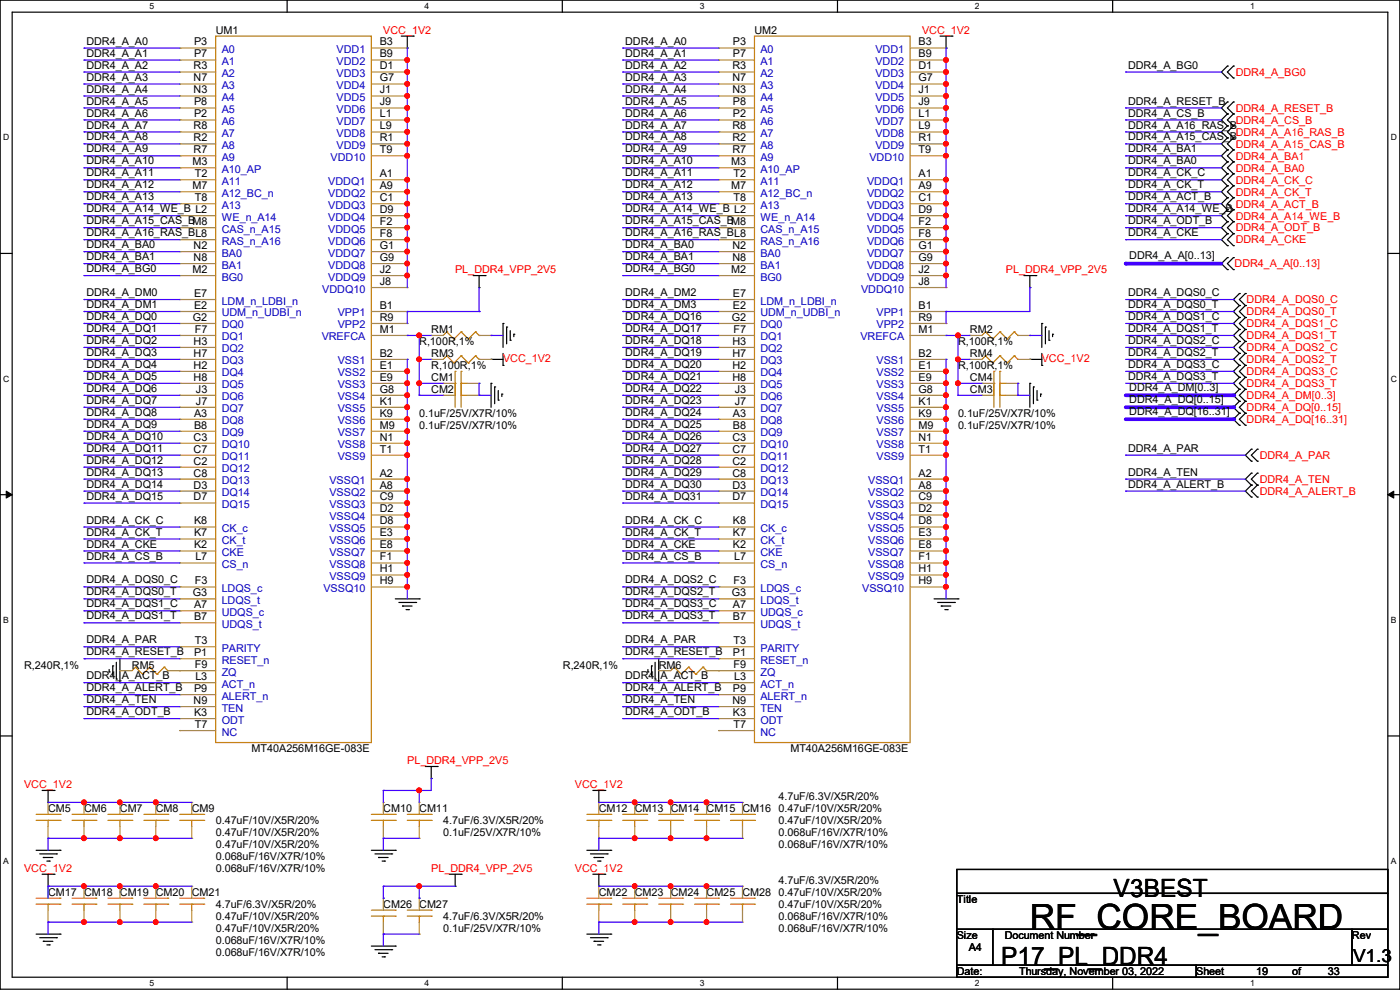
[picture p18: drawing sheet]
<svg xmlns="http://www.w3.org/2000/svg" width="297mm" height="210mm" viewBox="0 0 297 210" stroke-linecap="round" stroke-linejoin="round" font-family="sans-serif">
<defs><g id="words">
<text font-size="7.4" x="218.5" y="197.1">RF_CORE_BOARD</text>
<g font-size="5.3">
<text x="236.3" y="190.2">V3BEST</text>
<text x="212.4" y="204.7">P17_PL_DDR4</text>
</g>
<text font-size="3.8" x="287.1" y="204.1">V1.3</text>
<g font-size="2.3">
<text x="18.3" y="9.5">DDR4_A_A0</text>
<text x="41.2" y="9.7">P3</text>
<text x="45.8" y="7.2">UM1</text>
<text x="80.6" y="9.7">B3</text>
<text x="132.6" y="9.5">DDR4_A_A0</text>
<text x="155.5" y="9.7">P3</text>
<text x="160.1" y="7.2">UM2</text>
<text x="194.9" y="9.7">B3</text>
<text x="18.3" y="12">DDR4_A_A1</text>
<text x="18.3" y="14.6">DDR4_A_A2</text>
<text x="18.3" y="17.1">DDR4_A_A3</text>
<text x="41.1" y="14.7">R3</text>
<text x="41.1" y="17.3">N7</text>
<text x="41.2" y="12.2">P7</text>
<text x="80.6" y="12.2">B9</text>
<text x="80.6" y="14.7">D1</text>
<text x="80.6" y="17.3">G7</text>
<text x="132.6" y="12">DDR4_A_A1</text>
<text x="132.6" y="14.6">DDR4_A_A2</text>
<text x="132.6" y="17.1">DDR4_A_A3</text>
<text x="155.4" y="14.7">R3</text>
<text x="155.4" y="17.3">N7</text>
<text x="155.5" y="12.2">P7</text>
<text x="194.9" y="12.2">B9</text>
<text x="194.9" y="14.7">D1</text>
<text x="194.9" y="17.3">G7</text>
<text x="239.3" y="14.6">DDR4_A_BG0</text>
<text x="18.3" y="19.6">DDR4_A_A4</text>
<text x="18.3" y="22.2">DDR4_A_A5</text>
<text x="41.1" y="19.8">N3</text>
<text x="41.2" y="22.4">P8</text>
<text x="80.6" y="19.8">J1</text>
<text x="80.6" y="22.4">J9</text>
<text x="132.6" y="19.6">DDR4_A_A4</text>
<text x="132.6" y="22.2">DDR4_A_A5</text>
<text x="155.4" y="19.8">N3</text>
<text x="155.5" y="22.4">P8</text>
<text x="194.9" y="19.8">J1</text>
<text x="194.9" y="22.4">J9</text>
<text x="239.3" y="22.2">DDR4_A_RESET_B</text>
<text x="18.3" y="24.7">DDR4_A_A6</text>
<text x="18.3" y="27.3">DDR4_A_A7</text>
<text x="18.3" y="29.8">DDR4_A_A8</text>
<text x="41.1" y="27.4">R8</text>
<text x="41.1" y="30">R2</text>
<text x="41.2" y="24.9">P2</text>
<text x="80.6" y="24.9">L1</text>
<text x="80.6" y="27.4">L9</text>
<text x="80.6" y="30">R1</text>
<text x="132.6" y="24.7">DDR4_A_A6</text>
<text x="132.6" y="27.3">DDR4_A_A7</text>
<text x="132.6" y="29.8">DDR4_A_A8</text>
<text x="155.4" y="27.4">R8</text>
<text x="155.4" y="30">R2</text>
<text x="155.5" y="24.9">P2</text>
<text x="194.9" y="24.9">L1</text>
<text x="194.9" y="27.4">L9</text>
<text x="194.9" y="30">R1</text>
<text x="239.3" y="24.7">DDR4_A_CS_B</text>
<text x="239.3" y="27.3">DDR4_A_A16_RAS_B</text>
<text x="239.3" y="29.8">DDR4_A_A15_CAS_B</text>
<text x="18.3" y="32.3">DDR4_A_A9</text>
<text x="18.3" y="34.9">DDR4_A_A10</text>
<text x="40.8" y="35.1">M3</text>
<text x="41.1" y="32.5">R7</text>
<text x="80.6" y="32.5">T9</text>
<text x="132.6" y="32.3">DDR4_A_A9</text>
<text x="132.6" y="34.9">DDR4_A_A10</text>
<text x="155.1" y="35.1">M3</text>
<text x="155.4" y="32.5">R7</text>
<text x="194.9" y="32.5">T9</text>
<text x="239.3" y="32.3">DDR4_A_BA1</text>
<text x="239.3" y="34.9">DDR4_A_BA0</text>
<text x="18.3" y="37.4">DDR4_A_A11</text>
<text x="18.3" y="40">DDR4_A_A12</text>
<text x="40.8" y="40.1">M7</text>
<text x="41.3" y="37.6">T2</text>
<text x="80.6" y="37.6">A1</text>
<text x="80.6" y="40.1">A9</text>
<text x="132.6" y="37.4">DDR4_A_A11</text>
<text x="132.6" y="40">DDR4_A_A12</text>
<text x="155.1" y="40.1">M7</text>
<text x="155.6" y="37.6">T2</text>
<text x="194.9" y="37.6">A1</text>
<text x="194.9" y="40.1">A9</text>
<text x="239.3" y="37.4">DDR4_A_CK_C</text>
<text x="239.3" y="40">DDR4_A_CK_T</text>
<text x="18.3" y="42.5">DDR4_A_A13</text>
<text x="18.3" y="45">DDR4_A_A14_WE_B L2</text>
<text x="18.3" y="47.6">DDR4_A_A15_CAS_BM8</text>
<text x="41.3" y="42.7">T8</text>
<text x="80.6" y="42.7">C1</text>
<text x="80.6" y="45.2">D9</text>
<text x="80.6" y="47.8">F2</text>
<text x="132.6" y="42.5">DDR4_A_A13</text>
<text x="132.6" y="45">DDR4_A_A14_WE_B L2</text>
<text x="132.6" y="47.6">DDR4_A_A15_CAS_BM8</text>
<text x="155.6" y="42.7">T8</text>
<text x="194.9" y="42.7">C1</text>
<text x="194.9" y="45.2">D9</text>
<text x="194.9" y="47.8">F2</text>
<text x="239.3" y="42.5">DDR4_A_ACT_B</text>
<text x="239.3" y="45">DDR4_A_A14_WE_B</text>
<text x="239.3" y="47.6">DDR4_A_ODT_B</text>
<text x="18.3" y="50.1">DDR4_A_A16_RAS_BL8</text>
<text x="18.3" y="52.7">DDR4_A_BA0</text>
<text x="41.1" y="52.8">N2</text>
<text x="80.6" y="50.3">F8</text>
<text x="80.6" y="52.8">G1</text>
<text x="132.6" y="50.1">DDR4_A_A16_RAS_BL8</text>
<text x="132.6" y="52.7">DDR4_A_BA0</text>
<text x="155.4" y="52.8">N2</text>
<text x="194.9" y="50.3">F8</text>
<text x="194.9" y="52.8">G1</text>
<text x="239.3" y="50.1">DDR4_A_CKE</text>
<text x="18.3" y="55.2">DDR4_A_BA1</text>
<text x="18.3" y="57.7">DDR4_A_BG0</text>
<text x="40.8" y="57.9">M2</text>
<text x="41.1" y="55.4">N8</text>
<text x="80.6" y="55.4">G9</text>
<text x="80.6" y="57.9">J2</text>
<text x="132.6" y="55.2">DDR4_A_BA1</text>
<text x="132.6" y="57.7">DDR4_A_BG0</text>
<text x="155.1" y="57.9">M2</text>
<text x="155.4" y="55.4">N8</text>
<text x="194.9" y="55.4">G9</text>
<text x="194.9" y="57.9">J2</text>
<text x="239.6" y="54.9">DDR4_A_A[0..13]</text>
<text x="18.3" y="62.8">DDR4_A_DM0</text>
<text x="18.3" y="65.4">DDR4_A_DM1</text>
<text x="41.2" y="63">E7</text>
<text x="41.2" y="65.5">E2</text>
<text x="80.6" y="60.5">J8</text>
<text x="80.6" y="65.5">B1</text>
<text x="132.6" y="62.8">DDR4_A_DM2</text>
<text x="132.6" y="65.4">DDR4_A_DM3</text>
<text x="155.5" y="63">E7</text>
<text x="155.5" y="65.5">E2</text>
<text x="194.9" y="60.5">J8</text>
<text x="194.9" y="65.5">B1</text>
<text x="239.3" y="62.8">DDR4_A_DQS0_C</text>
<text x="239.3" y="65.4">DDR4_A_DQS0_T</text>
<text x="18.3" y="67.9">DDR4_A_DQ0</text>
<text x="18.3" y="70.4">DDR4_A_DQ1</text>
<text x="40.9" y="68.1">G2</text>
<text x="41.3" y="70.6">F7</text>
<text x="80.6" y="68.1">R9</text>
<text x="80.6" y="70.6">M1</text>
<text x="91.5" y="70.7">RM1</text>
<text x="132.6" y="67.9">DDR4_A_DQ16</text>
<text x="132.6" y="70.4">DDR4_A_DQ17</text>
<text x="155.2" y="68.1">G2</text>
<text x="155.6" y="70.6">F7</text>
<text x="194.9" y="68.1">R9</text>
<text x="194.9" y="70.6">M1</text>
<text x="205.8" y="70.7">RM2</text>
<text x="239.3" y="67.9">DDR4_A_DQS1_C</text>
<text x="239.3" y="70.4">DDR4_A_DQS1_T</text>
<text x="18.3" y="73">DDR4_A_DQ2</text>
<text x="18.3" y="75.5">DDR4_A_DQ3</text>
<text x="41.1" y="73.2">H3</text>
<text x="41.1" y="75.7">H7</text>
<text x="80.6" y="75.7">B2</text>
<text x="88.9" y="73.2">R,100R,1%</text>
<text x="91.5" y="75.8">RM3</text>
<text x="132.6" y="73">DDR4_A_DQ18</text>
<text x="132.6" y="75.5">DDR4_A_DQ19</text>
<text x="155.4" y="73.2">H3</text>
<text x="155.4" y="75.7">H7</text>
<text x="194.9" y="75.7">B2</text>
<text x="203.2" y="73.2">R,100R,1%</text>
<text x="205.8" y="75.8">RM4</text>
<text x="239.3" y="73">DDR4_A_DQS2_C</text>
<text x="239.3" y="75.5">DDR4_A_DQS2_T</text>
<text x="18.3" y="78.1">DDR4_A_DQ4</text>
<text x="18.3" y="80.6">DDR4_A_DQ5</text>
<text x="18.3" y="83.1">DDR4_A_DQ6</text>
<text x="41.1" y="78.2">H2</text>
<text x="41.1" y="80.8">H8</text>
<text x="41.6" y="83.3">J3</text>
<text x="80.6" y="78.2">E1</text>
<text x="80.6" y="80.8">E9</text>
<text x="80.6" y="83.3">G8</text>
<text x="91.5" y="80.9">CM1</text>
<text x="91.5" y="83.4">CM2</text>
<text x="91.5" y="78.3">R,100R,1%</text>
<text x="132.6" y="78.1">DDR4_A_DQ20</text>
<text x="132.6" y="80.6">DDR4_A_DQ21</text>
<text x="132.6" y="83.1">DDR4_A_DQ22</text>
<text x="155.4" y="78.2">H2</text>
<text x="155.4" y="80.8">H8</text>
<text x="155.9" y="83.3">J3</text>
<text x="194.9" y="78.2">E1</text>
<text x="194.9" y="80.8">E9</text>
<text x="194.9" y="83.3">G8</text>
<text x="203.2" y="78.3">R,100R,1%</text>
<text x="205.8" y="83.4">CM3</text>
<text x="205.8" y="80.9">CM4</text>
<text x="239.3" y="78.1">DDR4_A_DQS3_C</text>
<text x="239.3" y="80.6">DDR4_A_DQS3_T</text>
<text x="239.6" y="82.9">DDR4_A_DM[0..3]</text>
<text x="18.3" y="85.7">DDR4_A_DQ7</text>
<text x="18.3" y="88.2">DDR4_A_DQ8</text>
<text x="41.2" y="88.4">A3</text>
<text x="41.6" y="85.9">J7</text>
<text x="80.6" y="85.9">K1</text>
<text x="80.6" y="88.4">K9</text>
<text x="88.9" y="88.5">0.1uF/25V/X7R/10%</text>
<text x="132.6" y="85.7">DDR4_A_DQ23</text>
<text x="132.6" y="88.2">DDR4_A_DQ24</text>
<text x="155.5" y="88.4">A3</text>
<text x="155.9" y="85.9">J7</text>
<text x="194.9" y="85.9">K1</text>
<text x="194.9" y="88.4">K9</text>
<text x="203.2" y="88.5">0.1uF/25V/X7R/10%</text>
<text x="239.6" y="85.4">DDR4_A_DQ[0..15]</text>
<text x="239.6" y="88">DDR4_A_DQ[16..31]</text>
<text x="18.3" y="90.8">DDR4_A_DQ9</text>
<text x="18.3" y="93.3">DDR4_A_DQ10</text>
<text x="18.3" y="95.8">DDR4_A_DQ11</text>
<text x="41.1" y="93.5">C3</text>
<text x="41.2" y="90.9">B8</text>
<text x="80.6" y="90.9">M9</text>
<text x="80.6" y="93.5">N1</text>
<text x="88.9" y="91">0.1uF/25V/X7R/10%</text>
<text x="132.6" y="90.8">DDR4_A_DQ25</text>
<text x="132.6" y="93.3">DDR4_A_DQ26</text>
<text x="132.6" y="95.8">DDR4_A_DQ27</text>
<text x="155.4" y="93.5">C3</text>
<text x="155.5" y="90.9">B8</text>
<text x="194.9" y="90.9">M9</text>
<text x="194.9" y="93.5">N1</text>
<text x="203.2" y="91">0.1uF/25V/X7R/10%</text>
<text x="239.3" y="95.8">DDR4_A_PAR</text>
<text x="18.3" y="98.4">DDR4_A_DQ12</text>
<text x="18.3" y="100.9">DDR4_A_DQ13</text>
<text x="41.1" y="96">C7</text>
<text x="41.1" y="98.6">C2</text>
<text x="41.1" y="101.1">C8</text>
<text x="80.6" y="96">T1</text>
<text x="80.6" y="101.1">A2</text>
<text x="132.6" y="98.4">DDR4_A_DQ28</text>
<text x="132.6" y="100.9">DDR4_A_DQ29</text>
<text x="155.4" y="96">C7</text>
<text x="155.4" y="98.6">C2</text>
<text x="155.4" y="101.1">C8</text>
<text x="194.9" y="96">T1</text>
<text x="194.9" y="101.1">A2</text>
<text x="239.3" y="100.9">DDR4_A_TEN</text>
<text x="18.3" y="103.5">DDR4_A_DQ14</text>
<text x="18.3" y="106">DDR4_A_DQ15</text>
<text x="41.1" y="103.6">D3</text>
<text x="41.1" y="106.2">D7</text>
<text x="80.6" y="103.6">A8</text>
<text x="80.6" y="106.2">C9</text>
<text x="132.6" y="103.5">DDR4_A_DQ30</text>
<text x="132.6" y="106">DDR4_A_DQ31</text>
<text x="155.4" y="103.6">D3</text>
<text x="155.4" y="106.2">D7</text>
<text x="194.9" y="103.6">A8</text>
<text x="194.9" y="106.2">C9</text>
<text x="239.3" y="103.5">DDR4_A_ALERT_B</text>
<text x="18.3" y="111.1">DDR4_A_CK_C</text>
<text x="18.3" y="113.6">DDR4_A_CK_T</text>
<text x="41.2" y="111.3">K8</text>
<text x="41.2" y="113.8">K7</text>
<text x="80.6" y="108.7">D2</text>
<text x="80.6" y="111.3">D8</text>
<text x="80.6" y="113.8">E3</text>
<text x="132.6" y="111.1">DDR4_A_CK_C</text>
<text x="132.6" y="113.6">DDR4_A_CK_T</text>
<text x="155.5" y="111.3">K8</text>
<text x="155.5" y="113.8">K7</text>
<text x="194.9" y="108.7">D2</text>
<text x="194.9" y="111.3">D8</text>
<text x="194.9" y="113.8">E3</text>
<text x="18.3" y="116.2">DDR4_A_CKE</text>
<text x="18.3" y="118.7">DDR4_A_CS_B</text>
<text x="41.2" y="116.3">K2</text>
<text x="41.4" y="118.9">L7</text>
<text x="80.6" y="116.3">E8</text>
<text x="80.6" y="118.9">F1</text>
<text x="132.6" y="116.2">DDR4_A_CKE</text>
<text x="132.6" y="118.7">DDR4_A_CS_B</text>
<text x="155.5" y="116.3">K2</text>
<text x="155.7" y="118.9">L7</text>
<text x="194.9" y="116.3">E8</text>
<text x="194.9" y="118.9">F1</text>
<text x="18.3" y="123.8">DDR4_A_DQS0_C</text>
<text x="41.3" y="124">F3</text>
<text x="80.6" y="121.4">H1</text>
<text x="80.6" y="124">H9</text>
<text x="132.6" y="123.8">DDR4_A_DQS2_C</text>
<text x="155.6" y="124">F3</text>
<text x="194.9" y="121.4">H1</text>
<text x="194.9" y="124">H9</text>
<text x="18.3" y="126.3">DDR4_A_DQS0_T</text>
<text x="18.3" y="128.9">DDR4_A_DQS1_C</text>
<text x="18.3" y="131.4">DDR4_A_DQS1_T</text>
<text x="40.9" y="126.5">G3</text>
<text x="41.2" y="129">A7</text>
<text x="41.2" y="131.6">B7</text>
<text x="132.6" y="126.3">DDR4_A_DQS2_T</text>
<text x="132.6" y="128.9">DDR4_A_DQS3_C</text>
<text x="132.6" y="131.4">DDR4_A_DQS3_T</text>
<text x="155.2" y="126.5">G3</text>
<text x="155.5" y="129">A7</text>
<text x="155.5" y="131.6">B7</text>
<text x="18.3" y="136.5">DDR4_A_PAR</text>
<text x="41.3" y="136.7">T3</text>
<text x="132.6" y="136.5">DDR4_A_PAR</text>
<text x="155.6" y="136.7">T3</text>
<text x="5.1" y="141.8">R,240R,1%</text>
<text x="18.3" y="139">DDR4_A_RESET_B</text>
<text x="28" y="141.8">RM5</text>
<text x="41.2" y="139.2">P1</text>
<text x="41.3" y="141.7">F9</text>
<text x="119.4" y="141.8">R,240R,1%</text>
<text x="132.6" y="139">DDR4_A_RESET_B</text>
<text x="139.7" y="141.8">RM6</text>
<text x="155.5" y="139.2">P1</text>
<text x="155.6" y="141.7">F9</text>
<text x="18.3" y="144.1">DDR4_A_ACT_B</text>
<text x="18.3" y="149.2">DDR4_A_TEN</text>
<text x="18.3" y="146.6">DDR4_A_ALERT_B</text>
<text x="41.1" y="149.4">N9</text>
<text x="41.2" y="146.8">P9</text>
<text x="41.4" y="144.3">L3</text>
<text x="132.6" y="144.1">DDR4_A_ACT_B</text>
<text x="132.6" y="149.2">DDR4_A_TEN</text>
<text x="132.6" y="146.6">DDR4_A_ALERT_B</text>
<text x="155.4" y="149.4">N9</text>
<text x="155.5" y="146.8">P9</text>
<text x="155.7" y="144.3">L3</text>
<text x="18.3" y="151.7">DDR4_A_ODT_B</text>
<text x="41.2" y="151.9">K3</text>
<text x="41.3" y="154.4">T7</text>
<text x="132.6" y="151.7">DDR4_A_ODT_B</text>
<text x="155.5" y="151.9">K3</text>
<text x="155.6" y="154.4">T7</text>
<text x="53.4" y="159.6">MT40A256M16GE-083E</text>
<text x="167.7" y="159.6">MT40A256M16GE-083E</text>
<text x="10.2" y="172.3">CM5</text>
<text x="17.8" y="172.3">CM6</text>
<text x="25.4" y="172.3">CM7</text>
<text x="33.1" y="172.3">CM8</text>
<text x="40.7" y="172.3">CM9</text>
<text x="81.3" y="172.3">CM10</text>
<text x="88.9" y="172.3">CM11</text>
<text x="127" y="172.3">CM12</text>
<text x="134.7" y="172.3">CM13</text>
<text x="142.3" y="172.3">CM14</text>
<text x="149.9" y="172.3">CM15</text>
<text x="157.5" y="172.3">CM16</text>
<text x="165.1" y="172.3">0.47uF/10V/X5R/20%</text>
<text x="165.1" y="169.8">4.7uF/6.3V/X5R/20%</text>
<text x="45.8" y="179.9">0.47uF/10V/X5R/20%</text>
<text x="45.8" y="174.8">0.47uF/10V/X5R/20%</text>
<text x="45.8" y="177.4">0.47uF/10V/X5R/20%</text>
<text x="94" y="174.8">4.7uF/6.3V/X5R/20%</text>
<text x="94" y="177.4">0.1uF/25V/X7R/10%</text>
<text x="165.1" y="174.8">0.47uF/10V/X5R/20%</text>
<text x="165.1" y="177.4">0.068uF/16V/X7R/10%</text>
<text x="165.1" y="179.9">0.068uF/16V/X7R/10%</text>
<text x="45.8" y="182.5">0.068uF/16V/X7R/10%</text>
<text x="45.8" y="185">0.068uF/16V/X7R/10%</text>
<text x="10.2" y="190.1">CM17</text>
<text x="17.8" y="190.1">CM18</text>
<text x="25.4" y="190.1">CM19</text>
<text x="33.1" y="190.1">CM20</text>
<text x="40.7" y="190.1">CM21</text>
<text x="127" y="190.1">CM22</text>
<text x="134.7" y="190.1">CM23</text>
<text x="142.3" y="190.1">CM24</text>
<text x="149.9" y="190.1">CM25</text>
<text x="157.5" y="190.1">CM28</text>
<text x="165.1" y="190.1">0.47uF/10V/X5R/20%</text>
<text x="165.1" y="187.5">4.7uF/6.3V/X5R/20%</text>
<text x="203" y="191.6">Title</text>
<text x="45.8" y="192.6">4.7uF/6.3V/X5R/20%</text>
<text x="45.8" y="195.2">0.47uF/10V/X5R/20%</text>
<text x="45.8" y="197.7">0.47uF/10V/X5R/20%</text>
<text x="81.3" y="192.6">CM26</text>
<text x="88.9" y="192.6">CM27</text>
<text x="94" y="195.2">4.7uF/6.3V/X5R/20%</text>
<text x="94" y="197.7">0.1uF/25V/X7R/10%</text>
<text x="165.1" y="195.2">0.068uF/16V/X7R/10%</text>
<text x="165.1" y="197.7">0.068uF/16V/X7R/10%</text>
<text x="165.1" y="192.6">0.47uF/10V/X5R/20%</text>
<text x="45.8" y="202.8">0.068uF/16V/X7R/10%</text>
<text x="45.8" y="200.2">0.068uF/16V/X7R/10%</text>
<text x="203" y="199.2">Size</text>
<text x="205.5" y="201.8">A4</text>
<text x="213.1" y="199.2">Document Number</text>
<text x="286.8" y="199.2">Rev</text>
<text x="203" y="206.8">Date:</text>
<text x="216.2" y="206.8">Thursday, November 03, 2022</text>
<text x="253.8" y="206.8">Sheet</text>
<text x="266.5" y="206.8">19</text>
<text x="274.1" y="206.8">of</text>
<text x="281.7" y="206.8">33</text>
</g>
<g font-size="2.3" fill="#00c">
<text x="47" y="11.3">A0</text>
<text x="71.4" y="11.3">VDD1</text>
<text x="161.3" y="11.3">A0</text>
<text x="185.7" y="11.3">VDD1</text>
<text x="47" y="13.8">A1</text>
<text x="47" y="16.3">A2</text>
<text x="71.4" y="13.8">VDD2</text>
<text x="71.4" y="16.3">VDD3</text>
<text x="161.3" y="13.8">A1</text>
<text x="161.3" y="16.3">A2</text>
<text x="185.7" y="13.8">VDD2</text>
<text x="185.7" y="16.3">VDD3</text>
<text x="47" y="18.9">A3</text>
<text x="47" y="21.4">A4</text>
<text x="47" y="24">A5</text>
<text x="71.4" y="18.9">VDD4</text>
<text x="71.4" y="21.4">VDD5</text>
<text x="71.4" y="24">VDD6</text>
<text x="161.3" y="18.9">A3</text>
<text x="161.3" y="21.4">A4</text>
<text x="161.3" y="24">A5</text>
<text x="185.7" y="18.9">VDD4</text>
<text x="185.7" y="21.4">VDD5</text>
<text x="185.7" y="24">VDD6</text>
<text x="47" y="26.5">A6</text>
<text x="47" y="29">A7</text>
<text x="71.4" y="26.5">VDD7</text>
<text x="71.4" y="29">VDD8</text>
<text x="161.3" y="26.5">A6</text>
<text x="161.3" y="29">A7</text>
<text x="185.7" y="26.5">VDD7</text>
<text x="185.7" y="29">VDD8</text>
<text x="47" y="31.6">A8</text>
<text x="47" y="34.1">A9</text>
<text x="70.1" y="34.1">VDD10</text>
<text x="71.4" y="31.6">VDD9</text>
<text x="161.3" y="31.6">A8</text>
<text x="161.3" y="34.1">A9</text>
<text x="184.4" y="34.1">VDD10</text>
<text x="185.7" y="31.6">VDD9</text>
<text x="47" y="36.7">A10_AP</text>
<text x="47" y="39.2">A11</text>
<text x="47" y="41.7">A12_BC_n</text>
<text x="69.6" y="39.2">VDDQ1</text>
<text x="69.6" y="41.7">VDDQ2</text>
<text x="161.3" y="36.7">A10_AP</text>
<text x="161.3" y="39.2">A11</text>
<text x="161.3" y="41.7">A12_BC_n</text>
<text x="183.9" y="39.2">VDDQ1</text>
<text x="183.9" y="41.7">VDDQ2</text>
<text x="47" y="44.3">A13</text>
<text x="47" y="46.8">WE_n_A14</text>
<text x="69.6" y="44.3">VDDQ3</text>
<text x="69.6" y="46.8">VDDQ4</text>
<text x="161.3" y="44.3">A13</text>
<text x="161.3" y="46.8">WE_n_A14</text>
<text x="183.9" y="44.3">VDDQ3</text>
<text x="183.9" y="46.8">VDDQ4</text>
<text x="47" y="49.4">CAS_n_A15</text>
<text x="47" y="51.9">RAS_n_A16</text>
<text x="69.6" y="49.4">VDDQ5</text>
<text x="69.6" y="51.9">VDDQ6</text>
<text x="161.3" y="49.4">CAS_n_A15</text>
<text x="161.3" y="51.9">RAS_n_A16</text>
<text x="183.9" y="49.4">VDDQ5</text>
<text x="183.9" y="51.9">VDDQ6</text>
<text x="47" y="54.4">BA0</text>
<text x="47" y="57">BA1</text>
<text x="47" y="59.5">BG0</text>
<text x="69.6" y="54.4">VDDQ7</text>
<text x="69.6" y="57">VDDQ8</text>
<text x="69.6" y="59.5">VDDQ9</text>
<text x="161.3" y="54.4">BA0</text>
<text x="161.3" y="57">BA1</text>
<text x="161.3" y="59.5">BG0</text>
<text x="183.9" y="54.4">VDDQ7</text>
<text x="183.9" y="57">VDDQ8</text>
<text x="183.9" y="59.5">VDDQ9</text>
<text x="47" y="64.6">LDM_n_LDBI_n</text>
<text x="68.4" y="62.1">VDDQ10</text>
<text x="161.3" y="64.6">LDM_n_LDBI_n</text>
<text x="182.7" y="62.1">VDDQ10</text>
<text x="47" y="67.1">UDM_n_UDBI_n</text>
<text x="47" y="69.7">DQ0</text>
<text x="71.7" y="67.1">VPP1</text>
<text x="71.7" y="69.7">VPP2</text>
<text x="161.3" y="67.1">UDM_n_UDBI_n</text>
<text x="161.3" y="69.7">DQ0</text>
<text x="186" y="67.1">VPP1</text>
<text x="186" y="69.7">VPP2</text>
<text x="47" y="72.2">DQ1</text>
<text x="47" y="74.8">DQ2</text>
<text x="47" y="77.3">DQ3</text>
<text x="68.2" y="72.2">VREFCA</text>
<text x="71.7" y="77.3">VSS1</text>
<text x="161.3" y="72.2">DQ1</text>
<text x="161.3" y="74.8">DQ2</text>
<text x="161.3" y="77.3">DQ3</text>
<text x="182.5" y="72.2">VREFCA</text>
<text x="186" y="77.3">VSS1</text>
<text x="47" y="79.8">DQ4</text>
<text x="47" y="82.4">DQ5</text>
<text x="71.7" y="79.8">VSS2</text>
<text x="71.7" y="82.4">VSS3</text>
<text x="161.3" y="79.8">DQ4</text>
<text x="161.3" y="82.4">DQ5</text>
<text x="186" y="79.8">VSS2</text>
<text x="186" y="82.4">VSS3</text>
<text x="47" y="84.9">DQ6</text>
<text x="47" y="87.5">DQ7</text>
<text x="71.7" y="84.9">VSS4</text>
<text x="71.7" y="87.5">VSS5</text>
<text x="161.3" y="84.9">DQ6</text>
<text x="161.3" y="87.5">DQ7</text>
<text x="186" y="84.9">VSS4</text>
<text x="186" y="87.5">VSS5</text>
<text x="47" y="90">DQ8</text>
<text x="47" y="92.5">DQ9</text>
<text x="47" y="95.1">DQ10</text>
<text x="71.7" y="90">VSS6</text>
<text x="71.7" y="92.5">VSS7</text>
<text x="71.7" y="95.1">VSS8</text>
<text x="161.3" y="90">DQ8</text>
<text x="161.3" y="92.5">DQ9</text>
<text x="161.3" y="95.1">DQ10</text>
<text x="186" y="90">VSS6</text>
<text x="186" y="92.5">VSS7</text>
<text x="186" y="95.1">VSS8</text>
<text x="47" y="97.6">DQ11</text>
<text x="47" y="100.2">DQ12</text>
<text x="71.7" y="97.6">VSS9</text>
<text x="161.3" y="97.6">DQ11</text>
<text x="161.3" y="100.2">DQ12</text>
<text x="186" y="97.6">VSS9</text>
<text x="47" y="102.7">DQ13</text>
<text x="47" y="105.2">DQ14</text>
<text x="47" y="107.8">DQ15</text>
<text x="69.9" y="102.7">VSSQ1</text>
<text x="69.9" y="105.2">VSSQ2</text>
<text x="69.9" y="107.8">VSSQ3</text>
<text x="161.3" y="102.7">DQ13</text>
<text x="161.3" y="105.2">DQ14</text>
<text x="161.3" y="107.8">DQ15</text>
<text x="184.2" y="102.7">VSSQ1</text>
<text x="184.2" y="105.2">VSSQ2</text>
<text x="184.2" y="107.8">VSSQ3</text>
<text x="47" y="112.9">CK_c</text>
<text x="69.9" y="110.3">VSSQ4</text>
<text x="69.9" y="112.9">VSSQ5</text>
<text x="161.3" y="112.9">CK_c</text>
<text x="184.2" y="110.3">VSSQ4</text>
<text x="184.2" y="112.9">VSSQ5</text>
<text x="47" y="115.4">CK_t</text>
<text x="47" y="117.9">CKE</text>
<text x="69.9" y="115.4">VSSQ6</text>
<text x="69.9" y="117.9">VSSQ7</text>
<text x="161.3" y="115.4">CK_t</text>
<text x="161.3" y="117.9">CKE</text>
<text x="184.2" y="115.4">VSSQ6</text>
<text x="184.2" y="117.9">VSSQ7</text>
<text x="47" y="120.5">CS_n</text>
<text x="47" y="125.6">LDQS_c</text>
<text x="68.6" y="125.6">VSSQ10</text>
<text x="69.9" y="120.5">VSSQ8</text>
<text x="69.9" y="123">VSSQ9</text>
<text x="161.3" y="120.5">CS_n</text>
<text x="161.3" y="125.6">LDQS_c</text>
<text x="182.9" y="125.6">VSSQ10</text>
<text x="184.2" y="120.5">VSSQ8</text>
<text x="184.2" y="123">VSSQ9</text>
<text x="47" y="128.1">LDQS_t</text>
<text x="47" y="130.6">UDQS_c</text>
<text x="161.3" y="128.1">LDQS_t</text>
<text x="161.3" y="130.6">UDQS_c</text>
<text x="47" y="133.2">UDQS_t</text>
<text x="161.3" y="133.2">UDQS_t</text>
<text x="47" y="138.3">PARITY</text>
<text x="47" y="140.8">RESET_n</text>
<text x="47" y="143.3">ZQ</text>
<text x="161.3" y="138.3">PARITY</text>
<text x="161.3" y="140.8">RESET_n</text>
<text x="161.3" y="143.3">ZQ</text>
<text x="47" y="145.9">ACT_n</text>
<text x="47" y="148.4">ALERT_n</text>
<text x="161.3" y="145.9">ACT_n</text>
<text x="161.3" y="148.4">ALERT_n</text>
<text x="47" y="151">TEN</text>
<text x="47" y="153.5">ODT</text>
<text x="161.3" y="151">TEN</text>
<text x="161.3" y="153.5">ODT</text>
<text x="47" y="156">NC</text>
<text x="161.3" y="156">NC</text>
</g>
<g font-size="2.3" fill="#f00">
<text x="81.3" y="7.2">VCC_1V2</text>
<text x="195.6" y="7.2">VCC_1V2</text>
<text x="262.2" y="16.1">DDR4_A_BG0</text>
<text x="262.2" y="23.7">DDR4_A_RESET_B</text>
<text x="262.2" y="26.2">DDR4_A_CS_B</text>
<text x="262.2" y="28.8">DDR4_A_A16_RAS_B</text>
<text x="262.2" y="31.3">DDR4_A_A15_CAS_B</text>
<text x="262.2" y="33.9">DDR4_A_BA1</text>
<text x="262.2" y="36.4">DDR4_A_BA0</text>
<text x="262.2" y="38.9">DDR4_A_CK_C</text>
<text x="262.2" y="41.5">DDR4_A_CK_T</text>
<text x="262.2" y="44">DDR4_A_ACT_B</text>
<text x="262.2" y="46.6">DDR4_A_A14_WE_B</text>
<text x="262.2" y="49.1">DDR4_A_ODT_B</text>
<text x="262.2" y="51.6">DDR4_A_CKE</text>
<text x="96.6" y="58">PL_DDR4_VPP_2V5</text>
<text x="213.4" y="58">PL_DDR4_VPP_2V5</text>
<text x="261.9" y="56.7">DDR4_A_A[0..13]</text>
<text x="264.5" y="64.3">DDR4_A_DQS0_C</text>
<text x="264.5" y="66.9">DDR4_A_DQS0_T</text>
<text x="264.5" y="69.4">DDR4_A_DQS1_C</text>
<text x="264.5" y="72">DDR4_A_DQS1_T</text>
<text x="106.7" y="76.8">VCC_1V2</text>
<text x="221" y="76.8">VCC_1V2</text>
<text x="264.5" y="74.5">DDR4_A_DQS2_C</text>
<text x="264.5" y="77">DDR4_A_DQS2_T</text>
<text x="264.5" y="79.6">DDR4_A_DQS3_C</text>
<text x="264.5" y="82.1">DDR4_A_DQS3_T</text>
<text x="264.5" y="84.7">DDR4_A_DM[0..3]</text>
<text x="264.5" y="87.2">DDR4_A_DQ[0..15]</text>
<text x="264.5" y="89.7">DDR4_A_DQ[16..31]</text>
<text x="267.3" y="97.4">DDR4_A_PAR</text>
<text x="267.3" y="102.4">DDR4_A_TEN</text>
<text x="267.3" y="105">DDR4_A_ALERT_B</text>
<text x="5.1" y="167.2">VCC_1V2</text>
<text x="86.4" y="162.1">PL_DDR4_VPP_2V5</text>
<text x="122" y="167.2">VCC_1V2</text>
<text x="5.1" y="185">VCC_1V2</text>
<text x="91.5" y="185">PL_DDR4_VPP_2V5</text>
<text x="122" y="185">VCC_1V2</text>
</g>
<g font-size="1.8">
<text x="31.7" y="1.9">5</text>
<text x="90.1" y="1.9">4</text>
<text x="148.5" y="1.9">3</text>
<text x="206.8" y="1.9">2</text>
<text x="265.2" y="1.9">1</text>
<text x=".7" y="29.8">D</text>
<text x="295.1" y="29.8">D</text>
<text x=".7" y="80.9">C</text>
<text x="295.1" y="80.9">C</text>
<text x=".7" y="132.1">B</text>
<text x="295.1" y="132.1">B</text>
<text x=".7" y="183.3">A</text>
<text x="295.1" y="183.3">A</text>
<text x="31.7" y="209.2">5</text>
<text x="90.1" y="209.2">4</text>
<text x="148.5" y="209.2">3</text>
<text x="206.8" y="209.2">2</text>
<text x="265.2" y="209.2">1</text>
</g>
</g></defs>
<path d="M0 0h297v209.8h-297zM2.6 2.6h291.8v204.7h-291.8z" fill="none" stroke="#000" stroke-width=".25"/>
<g fill="#fff">
<path d="M31.7 .3h1v2h-1z"/>
<path d="M31.7 207.6h1v1.9h-1z"/>
</g>
<path d="M60.9 0v2.6M60.9 207.3v2.5" fill="none" stroke="#000" stroke-width=".25"/>
<g fill="#fff">
<path d="M90.1 .3h1v2h-1z"/>
<path d="M90.1 207.6h1v1.9h-1z"/>
</g>
<path d="M119.3 0v2.6M119.3 207.3v2.5" fill="none" stroke="#000" stroke-width=".25"/>
<g fill="#fff">
<path d="M148.5 .3h.9v2h-.9z"/>
<path d="M148.5 207.6h.9v1.9h-.9z"/>
</g>
<path d="M177.7 0v2.6M177.7 207.3v2.5" fill="none" stroke="#000" stroke-width=".25"/>
<g fill="#fff">
<path d="M206.8 .3h1v2h-1z"/>
<path d="M206.8 207.6h1v1.9h-1z"/>
</g>
<path d="M236.1 0v2.6M236.1 207.3v2.5" fill="none" stroke="#000" stroke-width=".25"/>
<g fill="#fff">
<path d="M265.2 .3h1v2h-1z"/>
<path d="M265.2 207.6h1v1.9h-1z"/>
<path d="M.7 28.2h1.2v1.9h-1.2z"/>
<path d="M295.1 28.2h1.2v1.9h-1.2z"/>
<path d="M.7 79.3h1.2v2h-1.2z"/>
<path d="M295.1 79.3h1.2v2h-1.2z"/>
</g>
<path d="M0 53.8h2.6M294.4 53.8h2.6" fill="none" stroke="#000" stroke-width=".25"/>
<g fill="#fff">
<path d="M.7 130.5h1.2v2h-1.2z"/>
<path d="M295.1 130.5h1.1v2h-1.1z"/>
</g>
<path d="M0 104.9h2.6M294.4 104.9h2.6" fill="none" stroke="#000" stroke-width=".25"/>
<path d="M1.3 104.2l1.3 .7-1.3 .8zM294.4 104.9l1.3-.7v1.5z" fill="#000" stroke="#000" stroke-width=".21"/>
<g fill="#fff">
<path d="M.7 181.7h1.2v2h-1.2z"/>
<path d="M295.1 181.7h1.1v2h-1.1z"/>
</g>
<g fill="none" stroke="#000" stroke-width=".25">
<path d="M85.1 7.7h2.6M86.4 10.2h.1M86.4 7.7v2.5M87.7 7.7h.1M199.4 7.7h2.6M200.7 10.2h.1M200.7 7.7v2.5M202 7.7h.1M260.4 14h.1M260.4 16.6h.1M260.4 14l-1.3 1.3 1.3 1.3M261.7 16.6h.1"/>
<path d="M261.7 14h.1M261.7 14l-1.3 1.3 1.3 1.3M260.4 21.6h.1M260.4 24.2h.1M260.4 26.7h.1M260.4 29.3h.1M260.4 31.8h.1M260.4 34.3h.1M260.4 36.9h.1M260.4 39.4h.1M260.4 21.6l-1.3 1.3 1.3 1.3M260.4 24.2l-1.3 1.2 1.3 1.3"/>
<path d="M260.4 26.7l-1.3 1.3 1.3 1.3M260.4 29.3l-1.3 1.2 1.3 1.3M260.4 31.8l-1.3 1.3 1.3 1.2M260.4 34.3l-1.3 1.3 1.3 1.3M260.4 36.9l-1.3 1.2 1.3 1.3M260.4 39.4l-1.3 1.3 1.3 1.3M261.7 24.2h.1M261.7 21.6h.1M261.7 26.7h.1M261.7 29.3h.1M261.7 31.8h.1M261.7 34.3h.1"/>
<path d="M261.7 36.9h.1M261.7 39.4h.1M261.7 21.6l-1.3 1.3 1.3 1.3M261.7 24.2l-1.3 1.2 1.3 1.3M261.7 26.7l-1.3 1.3 1.3 1.3M261.7 29.3l-1.3 1.2 1.3 1.3M261.7 31.8l-1.3 1.3 1.3 1.2M261.7 34.3l-1.3 1.3 1.3 1.3M261.7 36.9l-1.3 1.2 1.3 1.3M261.7 39.4l-1.3 1.3 1.3 1.3M100.4 58.5h2.5M101.6 58.5v2.5"/>
<path d="M102.9 58.5h.1M217.2 58.5h2.6M218.5 58.5v2.5M219.8 58.5h.1M260.4 42h.1M260.4 44.5h.1M260.4 47h.1M260.4 49.6h.1M260.4 52.1h.1M260.4 54.7h.1M260.4 57.2h.1M260.4 42l-1.3 1.2 1.3 1.3"/>
<path d="M260.4 44.5l-1.3 1.3 1.3 1.2M260.4 47l-1.3 1.3 1.3 1.3M260.4 49.6l-1.3 1.2 1.3 1.3M260.4 54.7l-1.3 1.2 1.3 1.3M261.7 42h.1M261.7 44.5h.1M261.7 47h.1M261.7 49.6h.1M261.7 52.1h.1M261.7 57.2h.1M261.7 54.7h.1M261.7 42l-1.3 1.2 1.3 1.3"/>
<path d="M261.7 44.5l-1.3 1.3 1.3 1.2M261.7 47l-1.3 1.3 1.3 1.3M261.7 49.6l-1.3 1.2 1.3 1.3M261.7 54.7l-1.3 1.2 1.3 1.3M101.6 61h.1M104.2 76.2h.1M104.2 76.2h2.5M106.7 68.6h.1M106.7 77.5h.1M106.7 68.6v5.1M106.7 75v2.5M107.5 69.4h.1"/>
<path d="M107.5 69.4v3.5M108.2 72.2h.1M108.2 70.1v2.1M109 70.9h.1M109 70.9v.5M218.5 76.2h.1M218.5 61h.1M218.5 76.2h2.5M221 68.6h.1M221 77.5h.1M221 68.6v5.1M221 75v2.5"/>
<path d="M221.8 69.4h.1M221.8 69.4v3.5M222.5 72.2h.1M222.5 70.1v2.1M223.3 70.9h.1M223.3 70.9v.5M262.9 62.3h.1M262.9 64.8h.1M262.9 67.4h.1M262.9 69.9h.1M262.9 72.4h.1M262.9 75h.1"/>
<path d="M262.9 77.5h.1M262.9 62.3l-1.2 1.2 1.2 1.3M262.9 64.8l-1.2 1.3 1.2 1.3M262.9 67.4l-1.2 1.2 1.2 1.3M262.9 69.9l-1.2 1.3 1.2 1.2M262.9 72.4l-1.2 1.3 1.2 1.3M262.9 75l-1.2 1.2 1.2 1.3M262.9 77.5l-1.2 1.3 1.2 1.3M264.2 64.8h.1M264.2 62.3h.1M264.2 67.4h.1M264.2 69.9h.1"/>
<path d="M264.2 72.4h.1M264.2 75h.1M264.2 77.5h.1M264.2 62.3l-1.3 1.2 1.3 1.3M264.2 64.8l-1.3 1.3 1.3 1.3M264.2 67.4l-1.3 1.2 1.3 1.3M264.2 69.9l-1.3 1.3 1.3 1.2M264.2 72.4l-1.3 1.3 1.3 1.3M264.2 75l-1.3 1.2 1.3 1.3M264.2 77.5l-1.3 1.3 1.3 1.3M104.2 81.3h.1M104.2 81.3v5.1"/>
<path d="M104.9 82.1h.1M104.9 82.1v3.5M105.7 84.9h.1M105.7 82.8v2.1M106.5 83.6h.1M106.5 83.6v.5M218.5 81.3h.1M218.5 81.3v5.1M219.2 82.1h.1M219.2 82.1v3.5M220 84.9h.1M220 82.8v2.1"/>
<path d="M220.8 83.6h.1M220.8 83.6v.5M262.9 80.1h.1M262.9 82.6h.1M262.9 85.1h.1M262.9 87.7h.1M262.9 90.2h.1M262.9 80.1l-1.2 1.2 1.2 1.3M262.9 82.6l-1.2 1.3 1.2 1.2M262.9 85.1l-1.2 1.3 1.2 1.3M262.9 87.7l-1.2 1.2 1.2 1.3M264.2 80.1h.1"/>
<path d="M264.2 82.6h.1M264.2 85.1h.1M264.2 87.7h.1M264.2 90.2h.1M264.2 80.1l-1.3 1.2 1.3 1.3M264.2 82.6l-1.3 1.3 1.3 1.2M264.2 85.1l-1.3 1.3 1.3 1.3M264.2 87.7l-1.3 1.2 1.3 1.3M265.5 95.3h.1M265.5 97.8h.1M265.5 95.3l-1.3 1.3 1.3 1.2M266.7 97.8h.1"/>
<path d="M266.7 95.3h.1M266.7 95.3l-1.2 1.3 1.2 1.2M265.5 100.4h.1M265.5 102.9h.1M265.5 105.5h.1M265.5 100.4l-1.3 1.2 1.3 1.3M265.5 102.9l-1.3 1.3 1.3 1.3M266.7 102.9h.1M266.7 100.4h.1M266.7 105.5h.1M266.7 100.4l-1.2 1.2 1.2 1.3M266.7 102.9l-1.2 1.3 1.2 1.3"/>
<path d="M25.4 139.7v5.1M83.9 127h5M84.6 127.8h3.6M85.4 128.6h.1M85.4 128.6h2M86.1 129.3h.6M86.7 129.3h.1M88.2 127.8h.1M88.9 127h.1M139.7 139.7v5.1M198.2 127h5M198.9 127.8h3.6"/>
<path d="M199.7 128.6h.1M199.7 128.6h2M200.4 129.3h.6M201 129.3h.1M202.5 127.8h.1M203.2 127h.1M0 156.1h2.6M23.2 142.5h.1M23.2 142v.5M23.9 141.3h.1M23.9 141.3v2M24.7 144.1h.1"/>
<path d="M24.7 140.5v3.6M25.4 144.8h.1M137.5 142.5h.1M137.5 142v.5M138.2 141.3h.1M138.2 141.3v2M139 144.1h.1M139 140.5v3.6M139.7 144.8h.1M294.4 156.1h2.6M8.9 167.7h2.6M10.2 170.2h.1"/>
<path d="M10.2 167.7v2.5M11.5 167.7h.1M90.2 162.6h2.6M91.5 165.1h.1M91.5 162.6v2.5M92.8 162.6h.1M125.8 167.7h2.5M127 170.2h.1M127 167.7v2.5M128.3 167.7h.1M7.7 180.4h5M7.7 198.2h5"/>
<path d="M8.4 181.1h3.6M8.4 198.9h3.6M8.9 185.5h2.6M9.2 181.9h.1M9.2 199.7h.1M9.2 181.9h2M9.2 199.7h2M9.9 182.7h.6M10.2 188h.1M10.2 185.5v2.5M10.5 182.7h.1M11.5 185.5h.1"/>
<path d="M12 181.1h.1M12 198.9h.1M12.7 180.4h.1M12.7 198.2h.1M78.8 180.4h5.1M79.5 181.1h3.6M80.3 181.9h.1M80.3 181.9h2M81.1 182.7h.5M81.6 182.7h.1M83.1 181.1h.1M83.9 180.4h.1"/>
<path d="M95.3 185.5h2.5M96.6 188h.1M96.6 185.5v2.5M97.8 185.5h.1M124.5 180.4h5.1M124.5 198.2h5.1M125.3 181.1h3.5M125.3 198.9h3.5M125.8 185.5h2.5M126 181.9h.1M126 199.7h.1M126 181.9h2.1"/>
<path d="M126 199.7h2.1M126.8 182.7h.5M127 188h.1M127 185.5v2.5M127.3 182.7h.1M128.3 185.5h.1M128.8 181.1h.1M128.8 198.9h.1M129.6 180.4h.1M129.6 198.2h.1M203 184.4h91.4v5.1h-91.4zM203 189.5h91.4v7.6h-91.4z"/>
<path d="M203 197.1h7.6v7.7h-7.6zM210.6 197.1h76.2v7.7h-76.2zM286.8 197.1h7.6v7.7h-7.6zM9.9 200.4h.6M10.5 200.4h.1M78.8 200.7h5.1M79.5 201.5h3.6M80.3 202.2h.1M80.3 202.2h2M81.1 203h.5M81.6 203h.1M83.1 201.5h.1"/>
<path d="M83.9 200.7h.1M126.8 200.4h.5M127.3 200.4h.1M203 204.8h50.8v2.5h-50.8zM253.8 204.8h40.6v2.5h-40.6z"/>
</g>
<g fill="none" stroke="#cc8006" stroke-width=".25">
<path d="M45.8 7.7h33v149.8h-33zM160.1 7.7h33v149.8h-33zM94.8 70.4h.1M94.8 75.5h.1M94.8 70.4l-.8 .8M94.8 70.4l1.5 1.5M94.8 75.5l-.8 .7M94.8 75.5l1.5 1.5M96.3 71.9h.1M96.3 77h.1M96.6 78.8h.1M96.6 78.8v7.6"/>
<path d="M97.8 78.8h.1M97.8 70.4h.1M97.8 75.5h.1M97.8 78.8v7.6M97.8 70.4l-1.5 1.5M97.8 70.4l1.6 1.5M97.8 75.5l-1.5 1.5M97.8 75.5l1.6 1.5M99.4 71.9h.1M99.4 77h.1M100.9 70.4h.1M100.9 75.5h.1"/>
<path d="M100.9 70.4l-1.5 1.5M100.9 70.4l.7 .8M100.9 75.5l-1.5 1.5M100.9 75.5l.7 .7M101.6 71.2h.1M101.6 76.2h.1M209.1 75.5h.1M209.1 70.4h.1M209.1 75.5l-.8 .7M209.1 75.5l1.5 1.5M209.1 70.4l-.8 .8M209.1 70.4l1.5 1.5"/>
<path d="M210.6 77h.1M210.6 71.9h.1M210.9 78.8h.1M210.9 78.8v7.6M212.1 75.5h.1M212.1 78.8h.1M212.1 70.4h.1M212.1 78.8v7.6M212.1 75.5l-1.5 1.5M212.1 75.5l1.6 1.5M212.1 70.4l-1.5 1.5M212.1 70.4l1.6 1.5"/>
<path d="M213.7 77h.1M213.7 71.9h.1M215.2 75.5h.1M215.2 70.4h.1M215.2 75.5l-1.5 1.5M215.2 75.5l.7 .7M215.2 70.4l-1.5 1.5M215.2 70.4l.7 .8M215.9 76.2h.1M215.9 71.2h.1M96.6 81.3h.1M97.8 81.3h.1"/>
<path d="M97.8 83.9h.1M97.8 81.3h1.3M97.8 83.9h1.3M210.9 81.3h.1M212.1 81.3h.1M212.1 83.9h.1M212.1 81.3h1.3M212.1 83.9h1.3M28.7 141.5h.1M28.7 141.5l-.7 .8M28.7 141.5l1.6 1.5M30.3 143h.1"/>
<path d="M31.8 141.5h.1M31.8 141.5l-1.5 1.5M31.8 141.5l1.5 1.5M33.3 143h.1M34.8 141.5h.1M34.8 141.5l-1.5 1.5M34.8 141.5l.8 .8M35.6 142.3h.1M143 141.5h.1M143 141.5l-.7 .8M143 141.5l1.6 1.5M144.6 143h.1"/>
<path d="M146.1 141.5h.1M146.1 141.5l-1.5 1.5M146.1 141.5l1.5 1.5M147.6 143h.1M149.1 141.5h.1M149.1 141.5l-1.5 1.5M149.1 141.5l.8 .8M149.9 142.3h.1M7.7 172.8h5M7.7 174h5M10.2 174h.1M10.2 174v1.3"/>
<path d="M12.7 172.8h.1M12.7 174h.1M15.3 172.8h5.1M15.3 174h5.1M17.8 174h.1M17.8 174v1.3M20.4 172.8h.1M20.4 174h.1M22.9 172.8h5.1M22.9 174h5.1M25.4 174h.1M25.4 174v1.3"/>
<path d="M28 172.8h.1M28 174h.1M30.5 172.8h5.1M30.5 174h5.1M33.1 174h.1M33.1 174v1.3M35.6 172.8h.1M35.6 174h.1M38.1 172.8h5.1M38.1 174h5.1M40.7 174h.1M40.7 174v1.3"/>
<path d="M43.2 172.8h.1M43.2 174h.1M78.8 172.8h5.1M78.8 174h5.1M81.3 174h.1M81.3 174v1.3M83.9 172.8h.1M83.9 174h.1M86.4 172.8h5.1M86.4 174h5.1M88.9 174h.1M88.9 174v1.3"/>
<path d="M91.5 172.8h.1M91.5 174h.1M124.5 172.8h5.1M124.5 174h5.1M127 174h.1M127 174v1.3M129.6 172.8h.1M129.6 174h.1M132.1 172.8h5.1M132.1 174h5.1M134.7 174h.1M134.7 174v1.3"/>
<path d="M137.2 172.8h.1M137.2 174h.1M139.7 172.8h5.1M139.7 174h5.1M142.3 174h.1M142.3 174v1.3M144.8 172.8h.1M144.8 174h.1M147.4 172.8h5M147.4 174h5M149.9 174h.1M149.9 174v1.3"/>
<path d="M152.4 172.8h.1M152.4 174h.1M155 172.8h5.1M155 174h5.1M157.5 174h.1M157.5 174v1.3M160.1 172.8h.1M160.1 174h.1M7.7 190.5h5M7.7 191.8h5M10.2 191.8h.1M10.2 191.8v1.3"/>
<path d="M12.7 190.5h.1M12.7 191.8h.1M15.3 190.5h5.1M15.3 191.8h5.1M17.8 191.8h.1M17.8 191.8v1.3M20.4 190.5h.1M20.4 191.8h.1M22.9 190.5h5.1M22.9 191.8h5.1M25.4 191.8h.1M25.4 191.8v1.3"/>
<path d="M28 190.5h.1M28 191.8h.1M30.5 190.5h5.1M30.5 191.8h5.1M33.1 191.8h.1M33.1 191.8v1.3M35.6 190.5h.1M35.6 191.8h.1M38.1 190.5h5.1M38.1 191.8h5.1M40.7 191.8h.1M40.7 191.8v1.3"/>
<path d="M43.2 190.5h.1M43.2 191.8h.1M78.8 193.1h5.1M78.8 194.4h5.1M81.3 194.4h.1M81.3 194.4v1.2M83.9 193.1h.1M83.9 194.4h.1M86.4 193.1h5.1M86.4 194.4h5.1M88.9 194.4h.1M88.9 194.4v1.2"/>
<path d="M91.5 193.1h.1M91.5 194.4h.1M124.5 190.5h5.1M124.5 191.8h5.1M127 191.8h.1M127 191.8v1.3M129.6 190.5h.1M129.6 191.8h.1M132.1 190.5h5.1M132.1 191.8h5.1M134.7 191.8h.1M134.7 191.8v1.3"/>
<path d="M137.2 190.5h.1M137.2 191.8h.1M139.7 190.5h5.1M139.7 191.8h5.1M142.3 191.8h.1M142.3 191.8v1.3M144.8 190.5h.1M144.8 191.8h.1M147.4 190.5h5M147.4 191.8h5M149.9 191.8h.1M149.9 191.8v1.3"/>
<path d="M152.4 190.5h.1M152.4 191.8h.1M155 190.5h5.1M155 191.8h5.1M157.5 191.8h.1M157.5 191.8v1.3M160.1 190.5h.1M160.1 191.8h.1"/>
</g>
<g fill="none" stroke="#a84" stroke-width=".25">
<path d="M38.1 10.2h.1M38.1 12.7h.1M38.1 15.3h.1M38.1 17.8h.1M38.1 10.2h7.7M38.1 12.7h7.7M38.1 15.3h7.7M38.1 17.8h7.7M78.8 10.2h7.6M78.8 12.7h7.6M78.8 15.3h7.6M78.8 17.8h7.6"/>
<path d="M86.4 10.2h.1M86.4 12.7h.1M86.4 15.3h.1M86.4 17.8h.1M152.4 10.2h.1M152.4 12.7h.1M152.4 15.3h.1M152.4 17.8h.1M152.4 10.2h7.7M152.4 12.7h7.7M152.4 15.3h7.7M152.4 17.8h7.7"/>
<path d="M193.1 10.2h7.6M193.1 12.7h7.6M193.1 15.3h7.6M193.1 17.8h7.6M200.7 10.2h.1M200.7 12.7h.1M200.7 15.3h.1M200.7 17.8h.1M38.1 20.4h.1M38.1 22.9h.1M38.1 25.4h.1M38.1 28h.1"/>
<path d="M38.1 30.5h.1M38.1 33.1h.1M38.1 35.6h.1M38.1 38.1h.1M38.1 20.4h7.7M38.1 22.9h7.7M38.1 25.4h7.7M38.1 28h7.7M38.1 30.5h7.7M38.1 33.1h7.7M38.1 35.6h7.7M38.1 38.1h7.7"/>
<path d="M78.8 20.4h7.6M78.8 22.9h7.6M78.8 25.4h7.6M78.8 28h7.6M78.8 30.5h7.6M78.8 33.1h7.6M78.8 38.1h7.6M86.4 20.4h.1M86.4 22.9h.1M86.4 25.4h.1M86.4 28h.1M86.4 30.5h.1"/>
<path d="M86.4 33.1h.1M86.4 38.1h.1M152.4 20.4h.1M152.4 22.9h.1M152.4 25.4h.1M152.4 28h.1M152.4 30.5h.1M152.4 33.1h.1M152.4 35.6h.1M152.4 38.1h.1M152.4 20.4h7.7M152.4 22.9h7.7"/>
<path d="M152.4 25.4h7.7M152.4 28h7.7M152.4 30.5h7.7M152.4 33.1h7.7M152.4 35.6h7.7M152.4 38.1h7.7M193.1 20.4h7.6M193.1 22.9h7.6M193.1 25.4h7.6M193.1 28h7.6M193.1 30.5h7.6M193.1 33.1h7.6"/>
<path d="M193.1 38.1h7.6M200.7 20.4h.1M200.7 22.9h.1M200.7 25.4h.1M200.7 28h.1M200.7 30.5h.1M200.7 33.1h.1M200.7 38.1h.1M38.1 40.7h.1M38.1 43.2h.1M38.1 45.8h.1M38.1 48.3h.1"/>
<path d="M38.1 50.8h.1M38.1 53.4h.1M38.1 55.9h.1M38.1 58.5h.1M38.1 40.7h7.7M38.1 43.2h7.7M38.1 45.8h7.7M38.1 48.3h7.7M38.1 50.8h7.7M38.1 53.4h7.7M38.1 55.9h7.7M38.1 58.5h7.7"/>
<path d="M78.8 40.7h7.6M78.8 43.2h7.6M78.8 45.8h7.6M78.8 48.3h7.6M78.8 50.8h7.6M78.8 53.4h7.6M78.8 55.9h7.6M78.8 58.5h7.6M86.4 40.7h.1M86.4 43.2h.1M86.4 45.8h.1M86.4 48.3h.1"/>
<path d="M86.4 50.8h.1M86.4 53.4h.1M86.4 55.9h.1M86.4 58.5h.1M152.4 40.7h.1M152.4 43.2h.1M152.4 45.8h.1M152.4 48.3h.1M152.4 50.8h.1M152.4 53.4h.1M152.4 55.9h.1M152.4 58.5h.1"/>
<path d="M152.4 40.7h7.7M152.4 43.2h7.7M152.4 45.8h7.7M152.4 48.3h7.7M152.4 50.8h7.7M152.4 53.4h7.7M152.4 55.9h7.7M152.4 58.5h7.7M193.1 40.7h7.6M193.1 43.2h7.6M193.1 45.8h7.6M193.1 48.3h7.6"/>
<path d="M193.1 50.8h7.6M193.1 53.4h7.6M193.1 55.9h7.6M193.1 58.5h7.6M200.7 40.7h.1M200.7 43.2h.1M200.7 45.8h.1M200.7 48.3h.1M200.7 50.8h.1M200.7 53.4h.1M200.7 55.9h.1M200.7 58.5h.1"/>
<path d="M38.1 63.5h.1M38.1 66.1h.1M38.1 68.6h.1M38.1 71.2h.1M38.1 73.7h.1M38.1 76.2h.1M38.1 78.8h.1M38.1 71.2h7.7M38.1 76.2h7.7M38.1 63.5h7.7M38.1 66.1h7.7M38.1 68.6h7.7"/>
<path d="M38.1 73.7h7.7M38.1 78.8h7.7M78.8 71.2h7.6M78.8 76.2h7.6M78.8 66.1h7.6M78.8 68.6h7.6M78.8 78.8h7.6M78.8 61h7.6M86.4 61h.1M86.4 66.1h.1M86.4 68.6h.1M86.4 71.2h.1"/>
<path d="M86.4 76.2h.1M86.4 78.8h.1M91.5 71.2h.1M91.5 76.2h.1M91.5 71.2h2.5M91.5 76.2h2.5M101.6 71.2h2.6M101.6 76.2h2.6M104.2 71.2h.1M104.2 76.2h.1M152.4 63.5h.1M152.4 66.1h.1"/>
<path d="M152.4 68.6h.1M152.4 71.2h.1M152.4 73.7h.1M152.4 76.2h.1M152.4 78.8h.1M152.4 71.2h7.7M152.4 76.2h7.7M152.4 63.5h7.7M152.4 66.1h7.7M152.4 68.6h7.7M152.4 73.7h7.7M152.4 78.8h7.7"/>
<path d="M193.1 71.2h7.6M193.1 76.2h7.6M193.1 66.1h7.6M193.1 68.6h7.6M193.1 78.8h7.6M193.1 61h7.6M200.7 61h.1M200.7 66.1h.1M200.7 68.6h.1M200.7 71.2h.1M200.7 76.2h.1M200.7 78.8h.1"/>
<path d="M205.8 76.2h.1M205.8 71.2h.1M205.8 71.2h2.5M205.8 76.2h2.5M215.9 71.2h2.6M215.9 76.2h2.6M218.5 76.2h.1M218.5 71.2h.1M38.1 81.3h.1M38.1 83.9h.1M38.1 86.4h.1M38.1 88.9h.1"/>
<path d="M38.1 91.5h.1M38.1 94h.1M38.1 96.6h.1M38.1 99.1h.1M38.1 81.3h7.7M38.1 83.9h7.7M38.1 86.4h7.7M38.1 88.9h7.7M38.1 91.5h7.7M38.1 94h7.7M38.1 96.6h7.7M38.1 99.1h7.7"/>
<path d="M78.8 81.3h7.6M78.8 83.9h7.6M78.8 86.4h7.6M78.8 88.9h7.6M78.8 91.5h7.6M78.8 94h7.6M78.8 96.6h7.6M86.4 81.3h.1M86.4 83.9h.1M86.4 86.4h.1M86.4 88.9h.1M86.4 91.5h.1"/>
<path d="M86.4 94h.1M86.4 96.6h.1M94 81.3h.1M94 83.9h.1M94 81.3h2.6M94 83.9h2.6M99.1 81.3h2.5M99.1 83.9h2.5M101.6 81.3h.1M101.6 83.9h.1M152.4 81.3h.1M152.4 83.9h.1"/>
<path d="M152.4 86.4h.1M152.4 88.9h.1M152.4 91.5h.1M152.4 94h.1M152.4 96.6h.1M152.4 99.1h.1M152.4 81.3h7.7M152.4 83.9h7.7M152.4 86.4h7.7M152.4 88.9h7.7M152.4 91.5h7.7M152.4 94h7.7"/>
<path d="M152.4 96.6h7.7M152.4 99.1h7.7M193.1 81.3h7.6M193.1 83.9h7.6M193.1 86.4h7.6M193.1 88.9h7.6M193.1 91.5h7.6M193.1 94h7.6M193.1 96.6h7.6M200.7 81.3h.1M200.7 83.9h.1M200.7 86.4h.1"/>
<path d="M200.7 88.9h.1M200.7 91.5h.1M200.7 94h.1M200.7 96.6h.1M208.3 83.9h.1M208.3 81.3h.1M208.3 81.3h2.6M208.3 83.9h2.6M213.4 81.3h2.5M213.4 83.9h2.5M215.9 83.9h.1M215.9 81.3h.1"/>
<path d="M38.1 111.8h.1M38.1 114.3h.1M38.1 116.9h.1M38.1 119.4h.1M38.1 101.6h.1M38.1 104.2h.1M38.1 106.7h.1M38.1 111.8h7.7M38.1 114.3h7.7M38.1 116.9h7.7M38.1 119.4h7.7M38.1 101.6h7.7"/>
<path d="M38.1 104.2h7.7M38.1 106.7h7.7M78.8 111.8h7.6M78.8 114.3h7.6M78.8 116.9h7.6M78.8 119.4h7.6M78.8 101.6h7.6M78.8 104.2h7.6M78.8 106.7h7.6M78.8 109.3h7.6M86.4 101.6h.1M86.4 104.2h.1"/>
<path d="M86.4 106.7h.1M86.4 109.3h.1M86.4 111.8h.1M86.4 114.3h.1M86.4 116.9h.1M86.4 119.4h.1M152.4 111.8h.1M152.4 114.3h.1M152.4 116.9h.1M152.4 119.4h.1M152.4 101.6h.1M152.4 104.2h.1"/>
<path d="M152.4 106.7h.1M152.4 111.8h7.7M152.4 114.3h7.7M152.4 116.9h7.7M152.4 119.4h7.7M152.4 101.6h7.7M152.4 104.2h7.7M152.4 106.7h7.7M193.1 111.8h7.6M193.1 114.3h7.6M193.1 116.9h7.6M193.1 119.4h7.6"/>
<path d="M193.1 101.6h7.6M193.1 104.2h7.6M193.1 106.7h7.6M193.1 109.3h7.6M200.7 101.6h.1M200.7 104.2h.1M200.7 106.7h.1M200.7 109.3h.1M200.7 111.8h.1M200.7 114.3h.1M200.7 116.9h.1M200.7 119.4h.1"/>
<path d="M38.1 124.5h.1M38.1 127h.1M38.1 129.6h.1M38.1 132.1h.1M38.1 137.2h.1M38.1 139.7h.1M38.1 124.5h7.7M38.1 127h7.7M38.1 129.6h7.7M38.1 132.1h7.7M38.1 137.2h7.7M38.1 139.7h7.7"/>
<path d="M78.8 124.5h7.6M78.8 122h7.6M86.4 122h.1M86.4 124.5h.1M152.4 124.5h.1M152.4 127h.1M152.4 129.6h.1M152.4 132.1h.1M152.4 137.2h.1M152.4 139.7h.1M152.4 124.5h7.7M152.4 127h7.7"/>
<path d="M152.4 129.6h7.7M152.4 132.1h7.7M152.4 137.2h7.7M152.4 139.7h7.7M193.1 124.5h7.6M193.1 122h7.6M200.7 122h.1M200.7 124.5h.1M25.4 142.3h.1M25.4 142.3h2.6M35.6 142.3h10.2M38.1 142.3h.1"/>
<path d="M38.1 144.8h.1M38.1 147.4h.1M38.1 149.9h.1M38.1 152.4h.1M38.1 155h.1M38.1 144.8h7.7M38.1 147.4h7.7M38.1 149.9h7.7M38.1 152.4h7.7M38.1 155h7.7M139.7 142.3h.1M139.7 142.3h2.6"/>
<path d="M149.9 142.3h10.2M152.4 142.3h.1M152.4 144.8h.1M152.4 147.4h.1M152.4 149.9h.1M152.4 152.4h.1M152.4 155h.1M152.4 144.8h7.7M152.4 147.4h7.7M152.4 149.9h7.7M152.4 152.4h7.7M152.4 155h7.7"/>
<path d="M10.2 170.2h.1M10.2 177.8h.1M10.2 170.2v2.6M10.2 175.3v2.5M17.8 170.2h.1M17.8 177.8h.1M17.8 170.2v2.6M17.8 175.3v2.5M25.4 170.2h.1M25.4 177.8h.1M25.4 170.2v2.6M25.4 175.3v2.5"/>
<path d="M33.1 170.2h.1M33.1 177.8h.1M33.1 170.2v2.6M33.1 175.3v2.5M40.7 170.2h.1M40.7 177.8h.1M40.7 170.2v2.6M40.7 175.3v2.5M81.3 170.2h.1M81.3 177.8h.1M81.3 170.2v2.6M81.3 175.3v2.5"/>
<path d="M88.9 170.2h.1M88.9 177.8h.1M88.9 170.2v2.6M88.9 175.3v2.5M127 170.2h.1M127 177.8h.1M127 170.2v2.6M127 175.3v2.5M134.7 170.2h.1M134.7 177.8h.1M134.7 170.2v2.6M134.7 175.3v2.5"/>
<path d="M142.3 170.2h.1M142.3 177.8h.1M142.3 170.2v2.6M142.3 175.3v2.5M149.9 170.2h.1M149.9 177.8h.1M149.9 170.2v2.6M149.9 175.3v2.5M157.5 170.2h.1M157.5 177.8h.1M157.5 170.2v2.6M157.5 175.3v2.5"/>
<path d="M10.2 188h.1M10.2 195.6h.1M10.2 188v2.5M10.2 193.1v2.5M17.8 188h.1M17.8 195.6h.1M17.8 188v2.5M17.8 193.1v2.5M25.4 188h.1M25.4 195.6h.1M25.4 188v2.5M25.4 193.1v2.5"/>
<path d="M33.1 188h.1M33.1 195.6h.1M33.1 188v2.5M33.1 193.1v2.5M40.7 188h.1M40.7 195.6h.1M40.7 188v2.5M40.7 193.1v2.5M81.3 190.5h.1M81.3 198.2h.1M81.3 190.5v2.6M81.3 195.6v2.6"/>
<path d="M88.9 190.5h.1M88.9 198.2h.1M88.9 190.5v2.6M88.9 195.6v2.6M127 188h.1M127 195.6h.1M127 188v2.5M127 193.1v2.5M134.7 188h.1M134.7 195.6h.1M134.7 188v2.5M134.7 193.1v2.5"/>
<path d="M142.3 188h.1M142.3 195.6h.1M142.3 188v2.5M142.3 193.1v2.5M149.9 188h.1M149.9 195.6h.1M149.9 188v2.5M149.9 193.1v2.5M157.5 188h.1M157.5 195.6h.1M157.5 188v2.5M157.5 193.1v2.5"/>
</g>
<g fill="none" stroke="#4200ff" stroke-width=".25">
<path d="M17.8 10.2h.1M17.8 12.7h.1M17.8 15.3h.1M17.8 17.8h.1M17.8 10.2h20.3M17.8 12.7h20.3M17.8 15.3h20.3M17.8 17.8h20.3M86.4 10.2h.1M86.4 12.7h.1M86.4 15.3h.1M86.4 17.8h.1"/>
<path d="M86.4 10.2v50.8M132.1 10.2h.1M132.1 12.7h.1M132.1 15.3h.1M132.1 17.8h.1M132.1 10.2h20.3M132.1 12.7h20.3M132.1 15.3h20.3M132.1 17.8h20.3M200.7 10.2h.1M200.7 12.7h.1M200.7 15.3h.1"/>
<path d="M200.7 17.8h.1M200.7 10.2v50.8M238.8 15.3h.1M238.8 15.3h20.3M17.8 20.4h.1M17.8 22.9h.1M17.8 25.4h.1M17.8 28h.1M17.8 30.5h.1M17.8 33.1h.1M17.8 35.6h.1M17.8 38.1h.1"/>
<path d="M17.8 20.4h20.3M17.8 22.9h20.3M17.8 25.4h20.3M17.8 28h20.3M17.8 30.5h20.3M17.8 33.1h20.3M17.8 35.6h20.3M17.8 38.1h20.3M86.4 20.4h.1M86.4 22.9h.1M86.4 25.4h.1M86.4 28h.1"/>
<path d="M86.4 30.5h.1M86.4 33.1h.1M86.4 38.1h.1M132.1 20.4h.1M132.1 22.9h.1M132.1 25.4h.1M132.1 28h.1M132.1 30.5h.1M132.1 33.1h.1M132.1 35.6h.1M132.1 38.1h.1M132.1 20.4h20.3"/>
<path d="M132.1 22.9h20.3M132.1 25.4h20.3M132.1 28h20.3M132.1 30.5h20.3M132.1 33.1h20.3M132.1 35.6h20.3M132.1 38.1h20.3M200.7 20.4h.1M200.7 22.9h.1M200.7 25.4h.1M200.7 28h.1M200.7 30.5h.1"/>
<path d="M200.7 33.1h.1M200.7 38.1h.1M238.8 22.9h.1M238.8 25.4h.1M238.8 28h.1M238.8 30.5h.1M238.8 33.1h.1M238.8 35.6h.1M238.8 38.1h.1M238.8 22.9h20.3M238.8 25.4h20.3M238.8 28h20.3"/>
<path d="M238.8 30.5h20.3M238.8 33.1h20.3M238.8 35.6h20.3M238.8 38.1h20.3M17.8 40.7h.1M17.8 43.2h.1M17.8 45.8h.1M17.8 48.3h.1M17.8 50.8h.1M17.8 53.4h.1M17.8 55.9h.1M17.8 58.5h.1"/>
<path d="M17.8 40.7h20.3M17.8 43.2h20.3M17.8 45.8h20.3M17.8 48.3h20.3M17.8 50.8h20.3M17.8 53.4h20.3M17.8 55.9h20.3M17.8 58.5h20.3M86.4 40.7h.1M86.4 43.2h.1M86.4 45.8h.1M86.4 48.3h.1"/>
<path d="M86.4 50.8h.1M86.4 53.4h.1M86.4 55.9h.1M86.4 58.5h.1M132.1 40.7h.1M132.1 43.2h.1M132.1 45.8h.1M132.1 48.3h.1M132.1 50.8h.1M132.1 53.4h.1M132.1 55.9h.1M132.1 58.5h.1"/>
<path d="M132.1 40.7h20.3M132.1 43.2h20.3M132.1 45.8h20.3M132.1 48.3h20.3M132.1 50.8h20.3M132.1 53.4h20.3M132.1 55.9h20.3M132.1 58.5h20.3M200.7 40.7h.1M200.7 43.2h.1M200.7 45.8h.1M200.7 48.3h.1"/>
<path d="M200.7 50.8h.1M200.7 53.4h.1M200.7 55.9h.1M200.7 58.5h.1M238.8 40.7h.1M238.8 43.2h.1M238.8 45.8h.1M238.8 48.3h.1M238.8 50.8h.1M238.8 40.7h20.3M238.8 43.2h20.3M238.8 45.8h20.3"/>
<path d="M238.8 48.3h20.3M238.8 50.8h20.3M17.8 63.5h.1M17.8 66.1h.1M17.8 68.6h.1M17.8 71.2h.1M17.8 73.7h.1M17.8 76.2h.1M17.8 78.8h.1M17.8 63.5h20.3M17.8 66.1h20.3M17.8 68.6h20.3"/>
<path d="M17.8 71.2h20.3M17.8 73.7h20.3M17.8 76.2h20.3M17.8 78.8h20.3M86.4 66.1h.1M86.4 71.2h.1M86.4 76.2h.1M86.4 78.8h.1M86.4 66.1v2.5M86.4 76.2v50.8M86.4 66.1h15.2M86.4 71.2h5.1"/>
<path d="M88.9 71.2h.1M88.9 76.2h.1M88.9 71.2v12.7M88.9 76.2h2.6M101.6 66.1h.1M104.2 71.2h.1M104.2 71.2h2.5M132.1 63.5h.1M132.1 66.1h.1M132.1 68.6h.1M132.1 71.2h.1M132.1 73.7h.1"/>
<path d="M132.1 76.2h.1M132.1 78.8h.1M132.1 63.5h20.3M132.1 66.1h20.3M132.1 68.6h20.3M132.1 71.2h20.3M132.1 73.7h20.3M132.1 76.2h20.3M132.1 78.8h20.3M200.7 66.1h.1M200.7 71.2h.1M200.7 76.2h.1"/>
<path d="M200.7 78.8h.1M200.7 66.1h17.8M200.7 71.2h5.1M200.7 66.1v2.5M200.7 76.2v50.8M203.2 71.2h.1M203.2 76.2h.1M203.2 76.2h2.6M203.2 71.2v12.7M218.5 71.2h.1M218.5 71.2h2.5M17.8 81.3h.1"/>
<path d="M17.8 83.9h.1M17.8 86.4h.1M17.8 88.9h.1M17.8 91.5h.1M17.8 94h.1M17.8 96.6h.1M17.8 99.1h.1M17.8 81.3h20.3M17.8 83.9h20.3M17.8 86.4h20.3M17.8 88.9h20.3M17.8 91.5h20.3"/>
<path d="M17.8 94h20.3M17.8 96.6h20.3M17.8 99.1h20.3M86.4 81.3h.1M86.4 83.9h.1M86.4 86.4h.1M86.4 88.9h.1M86.4 91.5h.1M86.4 94h.1M86.4 96.6h.1M88.9 81.3h.1M88.9 83.9h.1"/>
<path d="M88.9 81.3h5.1M88.9 83.9h5.1M101.6 81.3h.1M101.6 83.9h.1M101.6 81.3v2.6M101.6 83.9h2.6M132.1 81.3h.1M132.1 83.9h.1M132.1 86.4h.1M132.1 88.9h.1M132.1 91.5h.1M132.1 94h.1"/>
<path d="M132.1 96.6h.1M132.1 99.1h.1M132.1 81.3h20.3M132.1 83.9h20.3M132.1 86.4h20.3M132.1 88.9h20.3M132.1 91.5h20.3M132.1 94h20.3M132.1 96.6h20.3M132.1 99.1h20.3M200.7 81.3h.1M200.7 83.9h.1"/>
<path d="M200.7 86.4h.1M200.7 88.9h.1M200.7 91.5h.1M200.7 94h.1M200.7 96.6h.1M203.2 81.3h.1M203.2 83.9h.1M203.2 81.3h5.1M203.2 83.9h5.1M215.9 81.3h.1M215.9 83.9h.1M215.9 83.9h2.6"/>
<path d="M215.9 81.3v2.6M17.8 101.6h.1M17.8 104.2h.1M17.8 106.7h.1M17.8 111.8h.1M17.8 114.3h.1M17.8 116.9h.1M17.8 119.4h.1M17.8 101.6h20.3M17.8 104.2h20.3M17.8 106.7h20.3M17.8 111.8h20.3"/>
<path d="M17.8 114.3h20.3M17.8 116.9h20.3M17.8 119.4h20.3M86.4 101.6h.1M86.4 104.2h.1M86.4 106.7h.1M86.4 109.3h.1M86.4 111.8h.1M86.4 114.3h.1M86.4 116.9h.1M86.4 119.4h.1M132.1 101.6h.1"/>
<path d="M132.1 104.2h.1M132.1 106.7h.1M132.1 111.8h.1M132.1 114.3h.1M132.1 116.9h.1M132.1 119.4h.1M132.1 101.6h20.3M132.1 104.2h20.3M132.1 106.7h20.3M132.1 111.8h20.3M132.1 114.3h20.3M132.1 116.9h20.3"/>
<path d="M132.1 119.4h20.3M200.7 101.6h.1M200.7 104.2h.1M200.7 106.7h.1M200.7 109.3h.1M200.7 111.8h.1M200.7 114.3h.1M200.7 116.9h.1M200.7 119.4h.1M17.8 124.5h.1M17.8 127h.1M17.8 129.6h.1"/>
<path d="M17.8 132.1h.1M17.8 139.7h.1M17.8 124.5h20.3M17.8 127h20.3M17.8 129.6h20.3M17.8 132.1h20.3M17.8 139.7h20.3M86.4 122h.1M86.4 124.5h.1M132.1 124.5h.1M132.1 127h.1M132.1 129.6h.1"/>
<path d="M132.1 132.1h.1M132.1 139.7h.1M132.1 124.5h20.3M132.1 127h20.3M132.1 129.6h20.3M132.1 132.1h20.3M132.1 139.7h20.3M200.7 122h.1M200.7 124.5h.1M17.8 144.8h.1M17.8 152.4h.1M17.8 144.8h20.3"/>
<path d="M17.8 152.4h20.3M132.1 144.8h.1M132.1 152.4h.1M132.1 144.8h20.3M132.1 152.4h20.3M10.2 170.2h.1M10.2 177.8h.1M10.2 170.2h30.5M10.2 177.8h30.5M10.2 177.8v2.6M17.8 170.2h.1M17.8 177.8h.1"/>
<path d="M25.4 170.2h.1M25.4 177.8h.1M33.1 170.2h.1M33.1 177.8h.1M81.3 167.7h.1M81.3 177.8h.1M81.3 167.7v2.5M81.3 177.8v2.6M81.3 167.7h7.6M81.3 177.8h7.6M88.9 167.7h.1M88.9 167.7v2.5"/>
<path d="M127 170.2h.1M127 177.8h.1M127 170.2h30.5M127 177.8h30.5M127 177.8v2.6M134.7 170.2h.1M134.7 177.8h.1M142.3 170.2h.1M142.3 177.8h.1M149.9 170.2h.1M149.9 177.8h.1M10.2 188h.1"/>
<path d="M10.2 195.6h.1M10.2 188v2.5M10.2 195.6v2.6M10.2 188h30.5M10.2 195.6h30.5M17.8 188h.1M17.8 195.6h.1M25.4 188h.1M25.4 195.6h.1M33.1 188h.1M33.1 195.6h.1M81.3 188h.1"/>
<path d="M81.3 198.2h.1M81.3 198.2v2.5M81.3 188h7.6M81.3 198.2h7.6M127 188h.1M127 195.6h.1M127 195.6v2.6M127 188h30.5M127 195.6h30.5M134.7 188h.1M134.7 195.6h.1M142.3 188h.1"/>
<path d="M142.3 195.6h.1M149.9 188h.1M149.9 195.6h.1"/>
</g>
<g fill="#f00" stroke="#f00" stroke-width=".25">
<circle cx="86.4" cy="12.7" r=".49"/>
<circle cx="86.4" cy="17.8" r=".49"/>
<circle cx="86.4" cy="15.3" r=".49"/>
<circle cx="86.4" cy="20.3" r=".49"/>
<circle cx="86.4" cy="22.9" r=".49"/>
<circle cx="86.4" cy="25.4" r=".49"/>
<circle cx="86.4" cy="30.5" r=".49"/>
<circle cx="86.4" cy="28" r=".49"/>
<circle cx="86.4" cy="33" r=".49"/>
<circle cx="86.4" cy="38.1" r=".49"/>
<circle cx="86.4" cy="43.2" r=".49"/>
<circle cx="86.4" cy="40.7" r=".49"/>
<circle cx="86.4" cy="45.7" r=".49"/>
<circle cx="86.4" cy="48.3" r=".49"/>
<circle cx="86.4" cy="50.8" r=".49"/>
<circle cx="86.4" cy="55.9" r=".49"/>
<circle cx="86.4" cy="53.4" r=".49"/>
<circle cx="86.4" cy="58.4" r=".49"/>
<circle cx="88.9" cy="71.1" r=".49"/>
<circle cx="88.9" cy="81.3" r=".49"/>
<circle cx="88.9" cy="76.2" r=".49"/>
<circle cx="86.4" cy="81.3" r=".49"/>
<circle cx="86.4" cy="78.8" r=".49"/>
<circle cx="86.4" cy="86.4" r=".49"/>
<circle cx="86.4" cy="83.8" r=".49"/>
<circle cx="86.4" cy="91.5" r=".49"/>
<circle cx="86.4" cy="88.9" r=".49"/>
<circle cx="86.4" cy="94" r=".49"/>
<circle cx="86.4" cy="96.5" r=".49"/>
<circle cx="86.4" cy="101.6" r=".49"/>
<circle cx="86.4" cy="104.2" r=".49"/>
<circle cx="86.4" cy="109.2" r=".49"/>
<circle cx="86.4" cy="106.7" r=".49"/>
<circle cx="86.4" cy="114.3" r=".49"/>
<circle cx="86.4" cy="111.8" r=".49"/>
<circle cx="86.4" cy="119.4" r=".49"/>
<circle cx="86.4" cy="116.9" r=".49"/>
<circle cx="86.4" cy="124.5" r=".49"/>
<circle cx="86.4" cy="121.9" r=".49"/>
<circle cx="200.7" cy="15.3" r=".49"/>
<circle cx="200.7" cy="12.7" r=".49"/>
<circle cx="200.7" cy="20.3" r=".49"/>
<circle cx="200.7" cy="17.8" r=".49"/>
<circle cx="200.7" cy="25.4" r=".49"/>
<circle cx="200.7" cy="22.9" r=".49"/>
<circle cx="200.7" cy="30.5" r=".49"/>
<circle cx="200.7" cy="28" r=".49"/>
<circle cx="200.7" cy="33" r=".49"/>
<circle cx="200.7" cy="38.1" r=".49"/>
<circle cx="200.7" cy="40.7" r=".49"/>
<circle cx="200.7" cy="45.7" r=".49"/>
<circle cx="200.7" cy="43.2" r=".49"/>
<circle cx="200.7" cy="48.3" r=".49"/>
<circle cx="200.7" cy="50.8" r=".49"/>
<circle cx="200.7" cy="55.9" r=".49"/>
<circle cx="200.7" cy="53.4" r=".49"/>
<circle cx="200.7" cy="58.4" r=".49"/>
<circle cx="203.2" cy="71.1" r=".49"/>
<circle cx="203.2" cy="81.3" r=".49"/>
<circle cx="203.2" cy="76.2" r=".49"/>
<circle cx="200.7" cy="81.3" r=".49"/>
<circle cx="200.7" cy="78.8" r=".49"/>
<circle cx="200.7" cy="83.8" r=".49"/>
<circle cx="200.7" cy="88.9" r=".49"/>
<circle cx="200.7" cy="86.4" r=".49"/>
<circle cx="200.7" cy="91.5" r=".49"/>
<circle cx="200.7" cy="96.5" r=".49"/>
<circle cx="200.7" cy="94" r=".49"/>
<circle cx="200.7" cy="101.6" r=".49"/>
<circle cx="200.7" cy="104.2" r=".49"/>
<circle cx="200.7" cy="109.2" r=".49"/>
<circle cx="200.7" cy="106.7" r=".49"/>
<circle cx="200.7" cy="114.3" r=".49"/>
<circle cx="200.7" cy="111.8" r=".49"/>
<circle cx="200.7" cy="116.9" r=".49"/>
<circle cx="200.7" cy="119.4" r=".49"/>
<circle cx="200.7" cy="124.5" r=".49"/>
<circle cx="200.7" cy="121.9" r=".49"/>
<circle cx="88.9" cy="167.7" r=".49"/>
<circle cx="134.6" cy="170.2" r=".49"/>
<circle cx="142.3" cy="170.2" r=".49"/>
<circle cx="149.9" cy="170.2" r=".49"/>
<circle cx="17.8" cy="170.2" r=".49"/>
<circle cx="25.4" cy="170.2" r=".49"/>
<circle cx="33" cy="170.2" r=".49"/>
<circle cx="134.6" cy="177.8" r=".49"/>
<circle cx="142.3" cy="177.8" r=".49"/>
<circle cx="149.9" cy="177.8" r=".49"/>
<circle cx="17.8" cy="177.8" r=".49"/>
<circle cx="25.4" cy="177.8" r=".49"/>
<circle cx="33" cy="177.8" r=".49"/>
<circle cx="134.6" cy="188" r=".49"/>
<circle cx="142.3" cy="188" r=".49"/>
<circle cx="149.9" cy="188" r=".49"/>
<circle cx="25.4" cy="188" r=".49"/>
<circle cx="17.8" cy="188" r=".49"/>
<circle cx="33" cy="188" r=".49"/>
<circle cx="88.9" cy="188" r=".49"/>
<circle cx="134.6" cy="195.6" r=".49"/>
<circle cx="142.3" cy="195.6" r=".49"/>
<circle cx="149.9" cy="195.6" r=".49"/>
<circle cx="25.4" cy="195.6" r=".49"/>
<circle cx="17.8" cy="195.6" r=".49"/>
<circle cx="33" cy="195.6" r=".49"/>
</g>
<path d="M238.8 55.9h20.3" fill="none" stroke="#00f" stroke-width=".76"/>
<circle cx="238.8" cy="55.9" r=".38" fill="#00f"/>
<g fill="none" stroke="#4200ff" stroke-width=".25">
<path d="M238.8 63.5h22.9M238.8 66.1h22.9M238.8 68.6h22.9M238.8 71.2h22.9M238.8 73.7h22.9M238.8 76.2h22.9M238.8 78.8h22.9M261.7 63.5h.1M261.7 66.1h.1M261.7 68.6h.1M261.7 71.2h.1M261.7 73.7h.1"/>
<path d="M261.7 76.2h.1M261.7 78.8h.1M238.8 81.3h22.9M261.7 81.3h.1"/>
</g>
<path d="M238.8 83.9h22.9" fill="none" stroke="#00f" stroke-width=".76"/>
<circle cx="261.7" cy="83.9" r=".38" fill="#00f"/>
<path d="M238.8 86.4h22.9" fill="none" stroke="#00f" stroke-width=".76"/>
<circle cx="261.7" cy="86.4" r=".38" fill="#00f"/>
<path d="M238.8 88.9h22.9" fill="none" stroke="#00f" stroke-width=".76"/>
<circle cx="261.7" cy="88.9" r=".38" fill="#00f"/>
<g fill="none" stroke="#4200ff" stroke-width=".25">
<path d="M101.6 66.1h.1M101.6 61v5.1M218.5 61h.1M218.5 61v5.1M238.8 96.6h.1M238.8 96.6h25.4M238.8 104.2h.1M238.8 101.6h.1M238.8 104.2h25.4M238.8 101.6h25.4M17.8 137.2h.1M17.8 137.2h20.3"/>
<path d="M132.1 137.2h.1M132.1 137.2h20.3M17.8 149.9h.1M17.8 147.4h.1M17.8 149.9h20.3M17.8 147.4h20.3M132.1 149.9h.1M132.1 147.4h.1M132.1 149.9h20.3M132.1 147.4h20.3M88.9 167.7h.1M91.5 165.1h.1"/>
<path d="M91.5 165.1v2.6h-2.6M81.3 190.5h.1M81.3 188v2.5M88.9 188h.1M88.9 190.5h.1M88.9 188h7.7M88.9 188v2.5"/>
</g>
<g fill="#f00" stroke="#f00" stroke-width=".25">
<circle cx="86.4" cy="12.7" r=".49"/>
<circle cx="86.4" cy="17.8" r=".49"/>
<circle cx="86.4" cy="15.3" r=".49"/>
<circle cx="86.4" cy="20.3" r=".49"/>
<circle cx="86.4" cy="22.9" r=".49"/>
<circle cx="86.4" cy="25.4" r=".49"/>
<circle cx="86.4" cy="30.5" r=".49"/>
<circle cx="86.4" cy="28" r=".49"/>
<circle cx="86.4" cy="33" r=".49"/>
<circle cx="86.4" cy="38.1" r=".49"/>
<circle cx="86.4" cy="43.2" r=".49"/>
<circle cx="86.4" cy="40.7" r=".49"/>
<circle cx="86.4" cy="45.7" r=".49"/>
<circle cx="86.4" cy="48.3" r=".49"/>
<circle cx="86.4" cy="50.8" r=".49"/>
<circle cx="86.4" cy="55.9" r=".49"/>
<circle cx="86.4" cy="53.4" r=".49"/>
<circle cx="86.4" cy="58.4" r=".49"/>
<circle cx="88.9" cy="71.1" r=".49"/>
<circle cx="88.9" cy="81.3" r=".49"/>
<circle cx="88.9" cy="76.2" r=".49"/>
<circle cx="86.4" cy="81.3" r=".49"/>
<circle cx="86.4" cy="78.8" r=".49"/>
<circle cx="86.4" cy="86.4" r=".49"/>
<circle cx="86.4" cy="83.8" r=".49"/>
<circle cx="86.4" cy="91.5" r=".49"/>
<circle cx="86.4" cy="88.9" r=".49"/>
<circle cx="86.4" cy="94" r=".49"/>
<circle cx="86.4" cy="96.5" r=".49"/>
<circle cx="86.4" cy="101.6" r=".49"/>
<circle cx="86.4" cy="104.2" r=".49"/>
<circle cx="86.4" cy="109.2" r=".49"/>
<circle cx="86.4" cy="106.7" r=".49"/>
<circle cx="86.4" cy="114.3" r=".49"/>
<circle cx="86.4" cy="111.8" r=".49"/>
<circle cx="86.4" cy="119.4" r=".49"/>
<circle cx="86.4" cy="116.9" r=".49"/>
<circle cx="86.4" cy="124.5" r=".49"/>
<circle cx="86.4" cy="121.9" r=".49"/>
<circle cx="200.7" cy="15.3" r=".49"/>
<circle cx="200.7" cy="12.7" r=".49"/>
<circle cx="200.7" cy="20.3" r=".49"/>
<circle cx="200.7" cy="17.8" r=".49"/>
<circle cx="200.7" cy="25.4" r=".49"/>
<circle cx="200.7" cy="22.9" r=".49"/>
<circle cx="200.7" cy="30.5" r=".49"/>
<circle cx="200.7" cy="28" r=".49"/>
<circle cx="200.7" cy="33" r=".49"/>
<circle cx="200.7" cy="38.1" r=".49"/>
<circle cx="200.7" cy="40.7" r=".49"/>
<circle cx="200.7" cy="45.7" r=".49"/>
<circle cx="200.7" cy="43.2" r=".49"/>
<circle cx="200.7" cy="48.3" r=".49"/>
<circle cx="200.7" cy="50.8" r=".49"/>
<circle cx="200.7" cy="55.9" r=".49"/>
<circle cx="200.7" cy="53.4" r=".49"/>
<circle cx="200.7" cy="58.4" r=".49"/>
<circle cx="203.2" cy="71.1" r=".49"/>
<circle cx="203.2" cy="81.3" r=".49"/>
<circle cx="203.2" cy="76.2" r=".49"/>
<circle cx="200.7" cy="81.3" r=".49"/>
<circle cx="200.7" cy="78.8" r=".49"/>
<circle cx="200.7" cy="83.8" r=".49"/>
<circle cx="200.7" cy="88.9" r=".49"/>
<circle cx="200.7" cy="86.4" r=".49"/>
<circle cx="200.7" cy="91.5" r=".49"/>
<circle cx="200.7" cy="96.5" r=".49"/>
<circle cx="200.7" cy="94" r=".49"/>
<circle cx="200.7" cy="101.6" r=".49"/>
<circle cx="200.7" cy="104.2" r=".49"/>
<circle cx="200.7" cy="109.2" r=".49"/>
<circle cx="200.7" cy="106.7" r=".49"/>
<circle cx="200.7" cy="114.3" r=".49"/>
<circle cx="200.7" cy="111.8" r=".49"/>
<circle cx="200.7" cy="116.9" r=".49"/>
<circle cx="200.7" cy="119.4" r=".49"/>
<circle cx="200.7" cy="124.5" r=".49"/>
<circle cx="200.7" cy="121.9" r=".49"/>
<circle cx="88.9" cy="167.7" r=".49"/>
<circle cx="134.6" cy="170.2" r=".49"/>
<circle cx="142.3" cy="170.2" r=".49"/>
<circle cx="149.9" cy="170.2" r=".49"/>
<circle cx="17.8" cy="170.2" r=".49"/>
<circle cx="25.4" cy="170.2" r=".49"/>
<circle cx="33" cy="170.2" r=".49"/>
<circle cx="134.6" cy="177.8" r=".49"/>
<circle cx="142.3" cy="177.8" r=".49"/>
<circle cx="149.9" cy="177.8" r=".49"/>
<circle cx="17.8" cy="177.8" r=".49"/>
<circle cx="25.4" cy="177.8" r=".49"/>
<circle cx="33" cy="177.8" r=".49"/>
<circle cx="134.6" cy="188" r=".49"/>
<circle cx="142.3" cy="188" r=".49"/>
<circle cx="149.9" cy="188" r=".49"/>
<circle cx="25.4" cy="188" r=".49"/>
<circle cx="17.8" cy="188" r=".49"/>
<circle cx="33" cy="188" r=".49"/>
<circle cx="88.9" cy="188" r=".49"/>
<circle cx="134.6" cy="195.6" r=".49"/>
<circle cx="142.3" cy="195.6" r=".49"/>
<circle cx="149.9" cy="195.6" r=".49"/>
<circle cx="25.4" cy="195.6" r=".49"/>
<circle cx="17.8" cy="195.6" r=".49"/>
<circle cx="33" cy="195.6" r=".49"/>
</g>
<use href="#words"/>
</svg>
